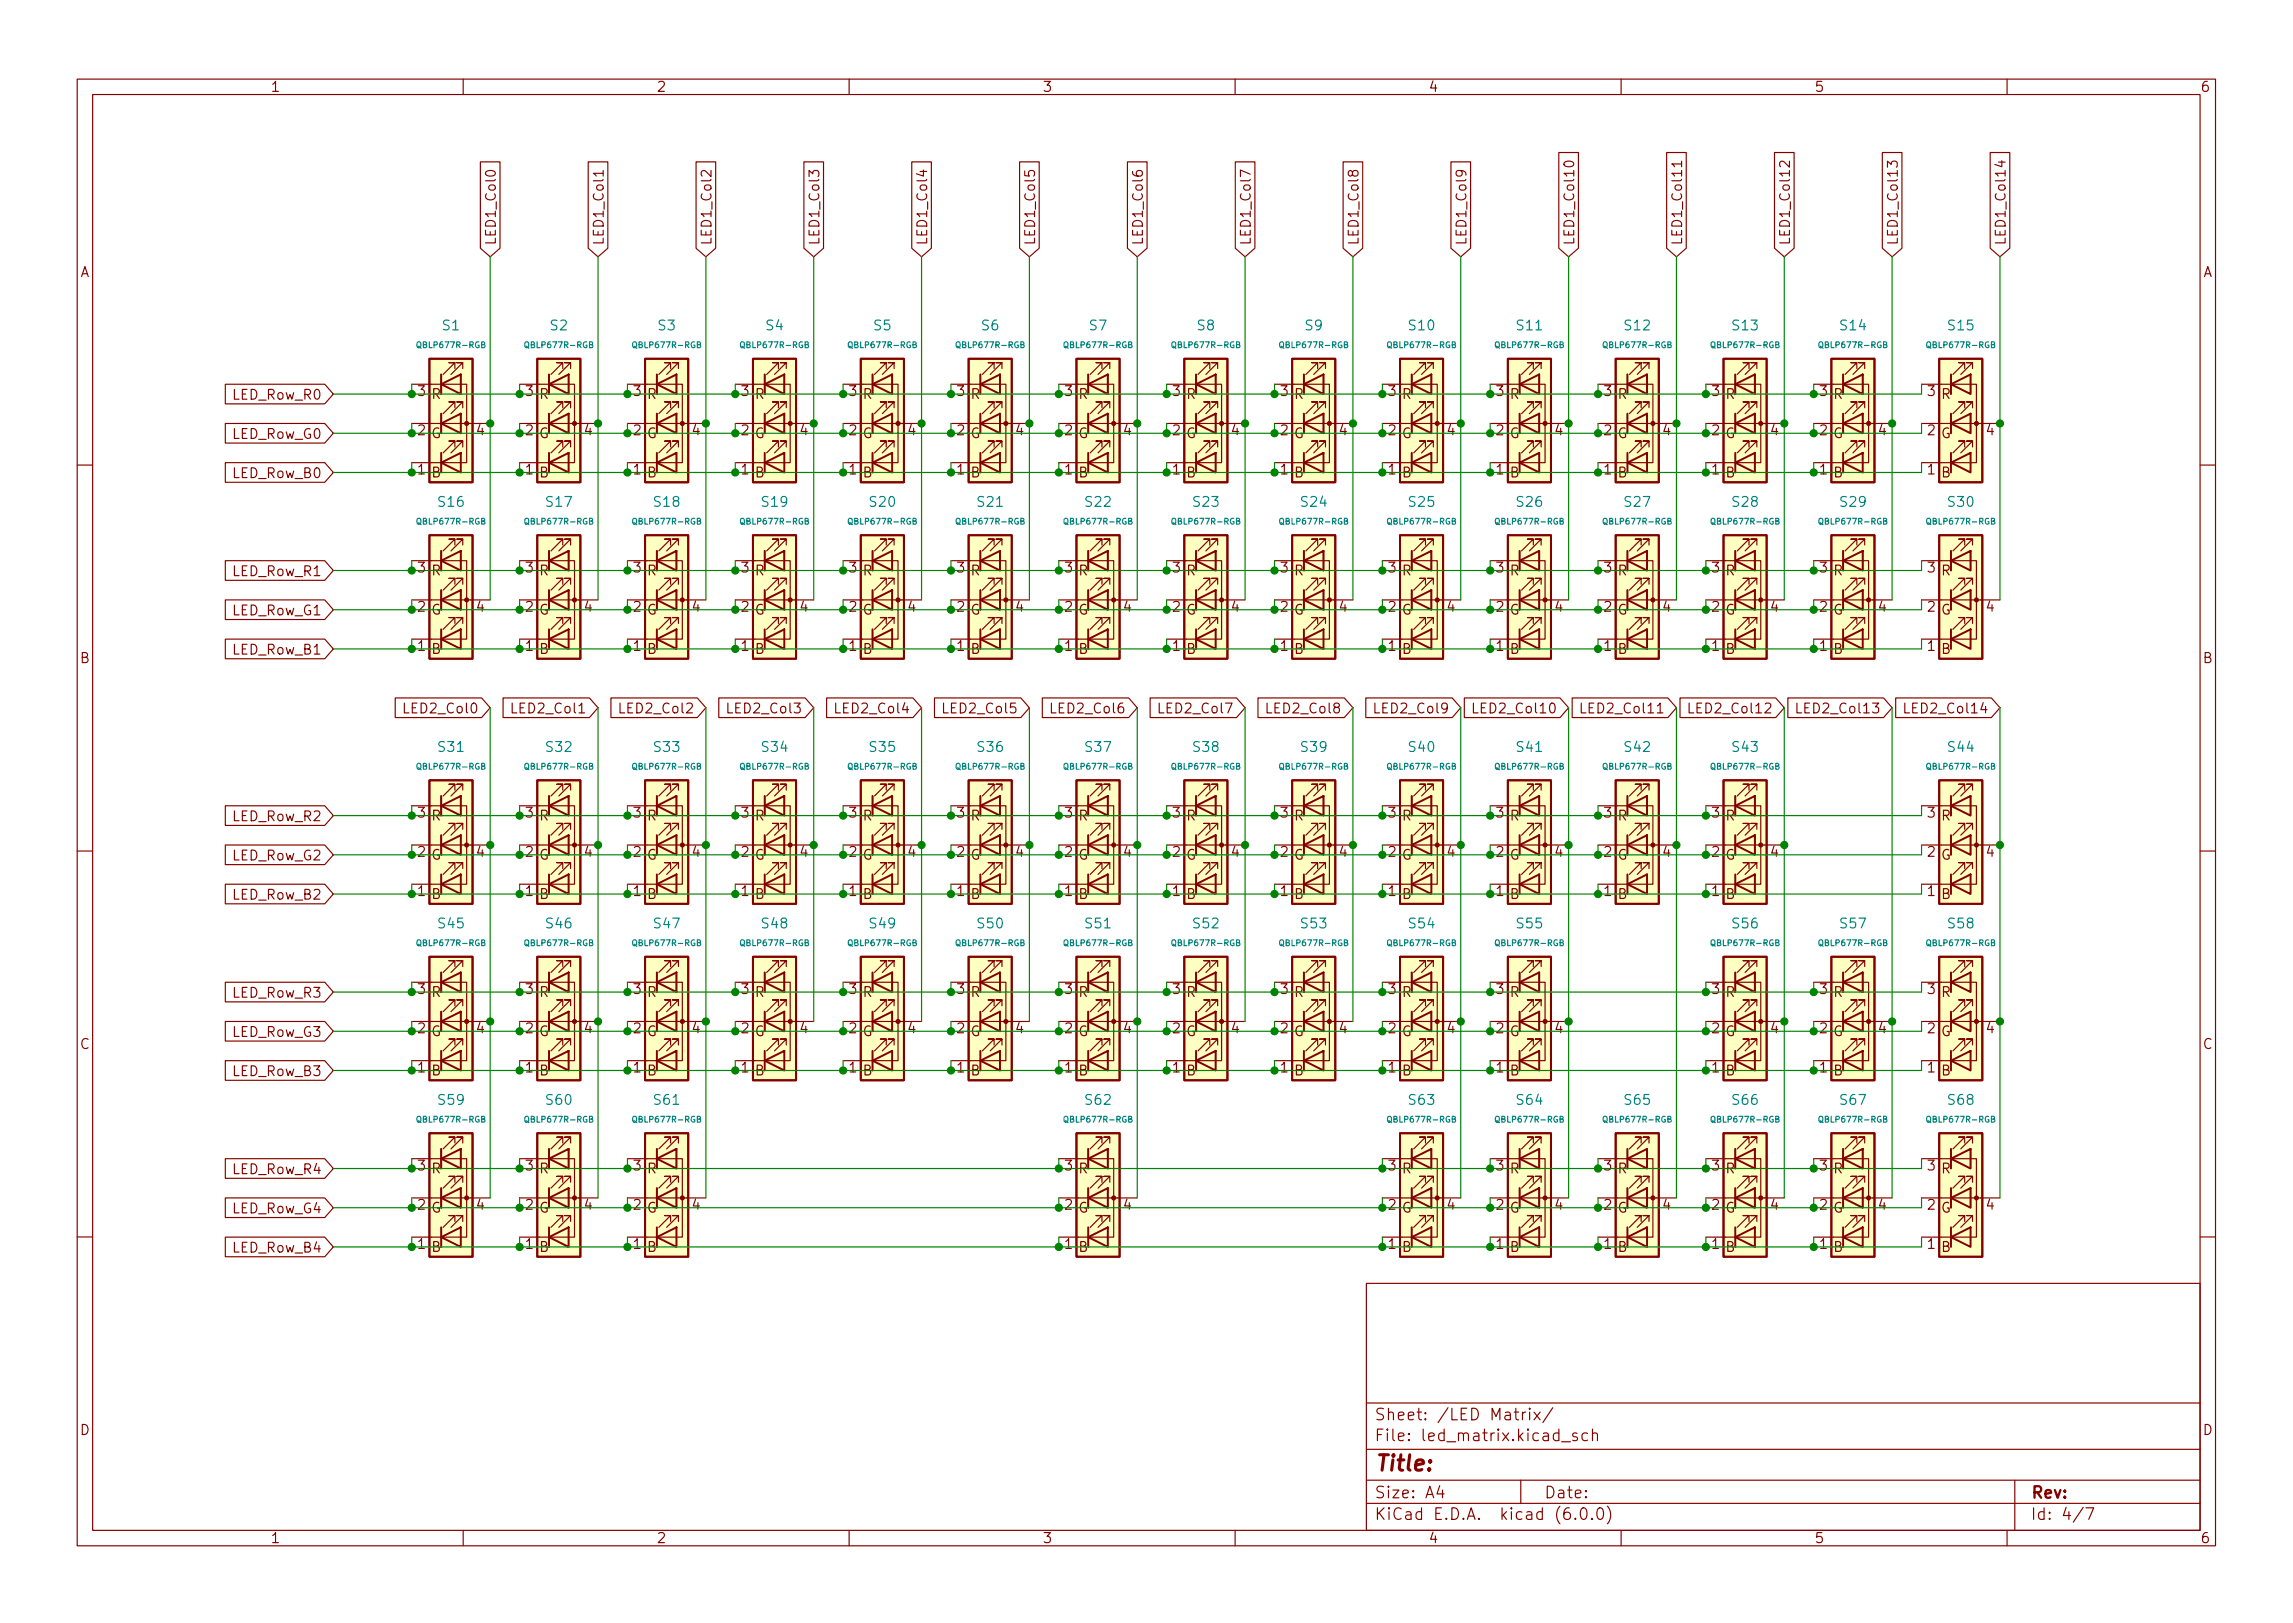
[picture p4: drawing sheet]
<svg xmlns="http://www.w3.org/2000/svg" width="297mm" height="210mm" viewBox="0 0 297 210" stroke-linecap="round" stroke-linejoin="round" font-family="sans-serif">
<defs><g id="words">
<text font-size="2.8" fill="#840000" x="178" y="190.6">Title:</text>
<g font-size="2.1" fill="#840000">
<text x="178" y="184">Sheet: /LED Matrix/</text>
<text x="178" y="186.7">File: led_matrix.kicad_sch</text>
<text x="178" y="196.9">KiCad E.D.A. kicad (6.0.0)</text>
<text x="178" y="194.1">Size: A4</text>
<text x="200" y="194.1">Date:</text>
<text x="263" y="194.1">Rev:</text>
<text x="263" y="196.9">Id: 4/7</text>
</g>
<g font-size="1.8" fill="#840000">
<text x="35" y="11.9">1</text>
<text x="85" y="11.9">2</text>
<text x="135" y="11.9">3</text>
<text x="185" y="11.9">4</text>
<text x="235" y="11.9">5</text>
<text x="285" y="11.9">6</text>
<text x="10.3" y="35.9">A</text>
<text x="64.2" y="31.8" transform="rotate(-90 64.2 31.8)">LED1_Col0</text>
<text x="78.2" y="31.8" transform="rotate(-90 78.2 31.8)">LED1_Col1</text>
<text x="92.2" y="31.8" transform="rotate(-90 92.2 31.8)">LED1_Col2</text>
<text x="106.1" y="31.8" transform="rotate(-90 106.1 31.8)">LED1_Col3</text>
<text x="120.1" y="31.8" transform="rotate(-90 120.1 31.8)">LED1_Col4</text>
<text x="134.1" y="31.8" transform="rotate(-90 134.1 31.8)">LED1_Col5</text>
<text x="148" y="31.8" transform="rotate(-90 148 31.8)">LED1_Col6</text>
<text x="162" y="31.8" transform="rotate(-90 162 31.8)">LED1_Col7</text>
<text x="176" y="31.8" transform="rotate(-90 176 31.8)">LED1_Col8</text>
<text x="190" y="31.8" transform="rotate(-90 190 31.8)">LED1_Col9</text>
<text x="203.9" y="31.8" transform="rotate(-90 203.9 31.8)">LED1_Col10</text>
<text x="217.9" y="31.8" transform="rotate(-90 217.9 31.8)">LED1_Col11</text>
<text x="231.9" y="31.8" transform="rotate(-90 231.9 31.8)">LED1_Col12</text>
<text x="245.8" y="31.8" transform="rotate(-90 245.8 31.8)">LED1_Col13</text>
<text x="259.8" y="31.8" transform="rotate(-90 259.8 31.8)">LED1_Col14</text>
<text x="285.3" y="35.9">A</text>
<text x="30.3" y="51.8">LED_Row_R0</text>
<text x="54.1" y="51.3">3</text>
<text x="55.9" y="51.7">R</text>
<text x="68.1" y="51.3">3</text>
<text x="69.8" y="51.7">R</text>
<text x="82.1" y="51.3">3</text>
<text x="83.8" y="51.7">R</text>
<text x="96" y="51.3">3</text>
<text x="97.8" y="51.7">R</text>
<text x="110" y="51.3">3</text>
<text x="111.8" y="51.7">R</text>
<text x="124" y="51.3">3</text>
<text x="125.7" y="51.7">R</text>
<text x="137.9" y="51.3">3</text>
<text x="139.7" y="51.7">R</text>
<text x="151.9" y="51.3">3</text>
<text x="153.7" y="51.7">R</text>
<text x="165.9" y="51.3">3</text>
<text x="167.6" y="51.7">R</text>
<text x="179.8" y="51.3">3</text>
<text x="181.6" y="51.7">R</text>
<text x="193.8" y="51.3">3</text>
<text x="195.6" y="51.7">R</text>
<text x="207.8" y="51.3">3</text>
<text x="209.5" y="51.7">R</text>
<text x="221.8" y="51.3">3</text>
<text x="223.5" y="51.7">R</text>
<text x="235.7" y="51.3">3</text>
<text x="237.5" y="51.7">R</text>
<text x="249.7" y="51.3">3</text>
<text x="251.5" y="51.7">R</text>
<text x="30.2" y="56.9">LED_Row_G0</text>
<text x="54.1" y="56.4">2</text>
<text x="55.8" y="56.8">G</text>
<text x="61.7" y="56.4">4</text>
<text x="68.1" y="56.4">2</text>
<text x="69.8" y="56.8">G</text>
<text x="75.7" y="56.4">4</text>
<text x="82.1" y="56.4">2</text>
<text x="83.8" y="56.8">G</text>
<text x="89.7" y="56.4">4</text>
<text x="96" y="56.4">2</text>
<text x="97.7" y="56.8">G</text>
<text x="103.6" y="56.4">4</text>
<text x="110" y="56.4">2</text>
<text x="111.7" y="56.8">G</text>
<text x="117.6" y="56.4">4</text>
<text x="124" y="56.4">2</text>
<text x="125.7" y="56.8">G</text>
<text x="131.6" y="56.4">4</text>
<text x="137.9" y="56.4">2</text>
<text x="139.6" y="56.8">G</text>
<text x="145.6" y="56.4">4</text>
<text x="151.9" y="56.4">2</text>
<text x="153.6" y="56.8">G</text>
<text x="159.5" y="56.4">4</text>
<text x="165.9" y="56.4">2</text>
<text x="167.6" y="56.8">G</text>
<text x="173.5" y="56.4">4</text>
<text x="179.8" y="56.4">2</text>
<text x="181.6" y="56.8">G</text>
<text x="187.5" y="56.4">4</text>
<text x="193.8" y="56.4">2</text>
<text x="195.5" y="56.8">G</text>
<text x="201.4" y="56.4">4</text>
<text x="207.8" y="56.4">2</text>
<text x="209.5" y="56.8">G</text>
<text x="215.4" y="56.4">4</text>
<text x="221.8" y="56.4">2</text>
<text x="223.5" y="56.8">G</text>
<text x="229.4" y="56.4">4</text>
<text x="235.7" y="56.4">2</text>
<text x="237.4" y="56.8">G</text>
<text x="243.3" y="56.4">4</text>
<text x="249.7" y="56.4">2</text>
<text x="251.4" y="56.8">G</text>
<text x="257.3" y="56.4">4</text>
<text x="30.3" y="61.9">LED_Row_B0</text>
<text x="54.1" y="61.5">1</text>
<text x="55.9" y="61.8">B</text>
<text x="68.1" y="61.5">1</text>
<text x="69.8" y="61.8">B</text>
<text x="82.1" y="61.5">1</text>
<text x="83.8" y="61.8">B</text>
<text x="96" y="61.5">1</text>
<text x="97.8" y="61.8">B</text>
<text x="110" y="61.5">1</text>
<text x="111.8" y="61.8">B</text>
<text x="124" y="61.5">1</text>
<text x="125.7" y="61.8">B</text>
<text x="137.9" y="61.5">1</text>
<text x="139.7" y="61.8">B</text>
<text x="151.9" y="61.5">1</text>
<text x="153.7" y="61.8">B</text>
<text x="165.9" y="61.5">1</text>
<text x="167.6" y="61.8">B</text>
<text x="179.8" y="61.5">1</text>
<text x="181.6" y="61.8">B</text>
<text x="193.8" y="61.5">1</text>
<text x="195.6" y="61.8">B</text>
<text x="207.8" y="61.5">1</text>
<text x="209.5" y="61.8">B</text>
<text x="221.8" y="61.5">1</text>
<text x="223.5" y="61.8">B</text>
<text x="235.7" y="61.5">1</text>
<text x="237.5" y="61.8">B</text>
<text x="249.7" y="61.5">1</text>
<text x="251.5" y="61.8">B</text>
<text x="30.3" y="74.6">LED_Row_R1</text>
<text x="54.1" y="74.2">3</text>
<text x="55.9" y="74.5">R</text>
<text x="68.1" y="74.2">3</text>
<text x="69.8" y="74.5">R</text>
<text x="82.1" y="74.2">3</text>
<text x="83.8" y="74.5">R</text>
<text x="96" y="74.2">3</text>
<text x="97.8" y="74.5">R</text>
<text x="110" y="74.2">3</text>
<text x="111.8" y="74.5">R</text>
<text x="124" y="74.2">3</text>
<text x="125.7" y="74.5">R</text>
<text x="137.9" y="74.2">3</text>
<text x="139.7" y="74.5">R</text>
<text x="151.9" y="74.2">3</text>
<text x="153.7" y="74.5">R</text>
<text x="165.9" y="74.2">3</text>
<text x="167.6" y="74.5">R</text>
<text x="179.8" y="74.2">3</text>
<text x="181.6" y="74.5">R</text>
<text x="193.8" y="74.2">3</text>
<text x="195.6" y="74.5">R</text>
<text x="207.8" y="74.2">3</text>
<text x="209.5" y="74.5">R</text>
<text x="221.8" y="74.2">3</text>
<text x="223.5" y="74.5">R</text>
<text x="235.7" y="74.2">3</text>
<text x="237.5" y="74.5">R</text>
<text x="249.7" y="74.2">3</text>
<text x="251.5" y="74.5">R</text>
<text x="30.2" y="79.7">LED_Row_G1</text>
<text x="54.1" y="79.2">2</text>
<text x="55.8" y="79.6">G</text>
<text x="61.7" y="79.2">4</text>
<text x="68.1" y="79.2">2</text>
<text x="69.8" y="79.6">G</text>
<text x="75.7" y="79.2">4</text>
<text x="82.1" y="79.2">2</text>
<text x="83.8" y="79.6">G</text>
<text x="89.7" y="79.2">4</text>
<text x="96" y="79.2">2</text>
<text x="97.7" y="79.6">G</text>
<text x="103.6" y="79.2">4</text>
<text x="110" y="79.2">2</text>
<text x="111.7" y="79.6">G</text>
<text x="117.6" y="79.2">4</text>
<text x="124" y="79.2">2</text>
<text x="125.7" y="79.6">G</text>
<text x="131.6" y="79.2">4</text>
<text x="137.9" y="79.2">2</text>
<text x="139.6" y="79.6">G</text>
<text x="145.6" y="79.2">4</text>
<text x="151.9" y="79.2">2</text>
<text x="153.6" y="79.6">G</text>
<text x="159.5" y="79.2">4</text>
<text x="165.9" y="79.2">2</text>
<text x="167.6" y="79.6">G</text>
<text x="173.5" y="79.2">4</text>
<text x="179.8" y="79.2">2</text>
<text x="181.6" y="79.6">G</text>
<text x="187.5" y="79.2">4</text>
<text x="193.8" y="79.2">2</text>
<text x="195.5" y="79.6">G</text>
<text x="201.4" y="79.2">4</text>
<text x="207.8" y="79.2">2</text>
<text x="209.5" y="79.6">G</text>
<text x="215.4" y="79.2">4</text>
<text x="221.8" y="79.2">2</text>
<text x="223.5" y="79.6">G</text>
<text x="229.4" y="79.2">4</text>
<text x="235.7" y="79.2">2</text>
<text x="237.4" y="79.6">G</text>
<text x="243.3" y="79.2">4</text>
<text x="249.7" y="79.2">2</text>
<text x="251.4" y="79.6">G</text>
<text x="257.3" y="79.2">4</text>
<text x="10.3" y="85.9">B</text>
<text x="30.3" y="84.8">LED_Row_B1</text>
<text x="54.1" y="84.3">1</text>
<text x="55.9" y="84.7">B</text>
<text x="68.1" y="84.3">1</text>
<text x="69.8" y="84.7">B</text>
<text x="82.1" y="84.3">1</text>
<text x="83.8" y="84.7">B</text>
<text x="96" y="84.3">1</text>
<text x="97.8" y="84.7">B</text>
<text x="110" y="84.3">1</text>
<text x="111.8" y="84.7">B</text>
<text x="124" y="84.3">1</text>
<text x="125.7" y="84.7">B</text>
<text x="137.9" y="84.3">1</text>
<text x="139.7" y="84.7">B</text>
<text x="151.9" y="84.3">1</text>
<text x="153.7" y="84.7">B</text>
<text x="165.9" y="84.3">1</text>
<text x="167.6" y="84.7">B</text>
<text x="179.8" y="84.3">1</text>
<text x="181.6" y="84.7">B</text>
<text x="193.8" y="84.3">1</text>
<text x="195.6" y="84.7">B</text>
<text x="207.8" y="84.3">1</text>
<text x="209.5" y="84.7">B</text>
<text x="221.8" y="84.3">1</text>
<text x="223.5" y="84.7">B</text>
<text x="235.7" y="84.3">1</text>
<text x="237.5" y="84.7">B</text>
<text x="249.7" y="84.3">1</text>
<text x="251.5" y="84.7">B</text>
<text x="285.3" y="85.9">B</text>
<text x="52.7" y="92.4">LED2_Col0</text>
<text x="66.7" y="92.4">LED2_Col1</text>
<text x="80.7" y="92.4">LED2_Col2</text>
<text x="94.6" y="92.4">LED2_Col3</text>
<text x="108.6" y="92.4">LED2_Col4</text>
<text x="122.6" y="92.4">LED2_Col5</text>
<text x="136.6" y="92.4">LED2_Col6</text>
<text x="150.5" y="92.4">LED2_Col7</text>
<text x="164.5" y="92.4">LED2_Col8</text>
<text x="178.5" y="92.4">LED2_Col9</text>
<text x="191.5" y="92.4">LED2_Col10</text>
<text x="205.4" y="92.4">LED2_Col11</text>
<text x="219.4" y="92.4">LED2_Col12</text>
<text x="233.4" y="92.4">LED2_Col13</text>
<text x="247.3" y="92.4">LED2_Col14</text>
<text x="30.3" y="106.4">LED_Row_R2</text>
<text x="54.1" y="105.9">3</text>
<text x="55.9" y="106.3">R</text>
<text x="68.1" y="105.9">3</text>
<text x="69.8" y="106.3">R</text>
<text x="82.1" y="105.9">3</text>
<text x="83.8" y="106.3">R</text>
<text x="96" y="105.9">3</text>
<text x="97.8" y="106.3">R</text>
<text x="110" y="105.9">3</text>
<text x="111.8" y="106.3">R</text>
<text x="124" y="105.9">3</text>
<text x="125.7" y="106.3">R</text>
<text x="137.9" y="105.9">3</text>
<text x="139.7" y="106.3">R</text>
<text x="151.9" y="105.9">3</text>
<text x="153.7" y="106.3">R</text>
<text x="165.9" y="105.9">3</text>
<text x="167.6" y="106.3">R</text>
<text x="179.8" y="105.9">3</text>
<text x="181.6" y="106.3">R</text>
<text x="193.8" y="105.9">3</text>
<text x="195.6" y="106.3">R</text>
<text x="207.8" y="105.9">3</text>
<text x="209.5" y="106.3">R</text>
<text x="221.8" y="105.9">3</text>
<text x="223.5" y="106.3">R</text>
<text x="249.7" y="105.9">3</text>
<text x="251.5" y="106.3">R</text>
<text x="30.2" y="111.5">LED_Row_G2</text>
<text x="54.1" y="111">2</text>
<text x="55.8" y="111.4">G</text>
<text x="61.7" y="111">4</text>
<text x="68.1" y="111">2</text>
<text x="69.8" y="111.4">G</text>
<text x="75.7" y="111">4</text>
<text x="82.1" y="111">2</text>
<text x="83.8" y="111.4">G</text>
<text x="89.7" y="111">4</text>
<text x="96" y="111">2</text>
<text x="97.7" y="111.4">G</text>
<text x="103.6" y="111">4</text>
<text x="110" y="111">2</text>
<text x="111.7" y="111.4">G</text>
<text x="117.6" y="111">4</text>
<text x="124" y="111">2</text>
<text x="125.7" y="111.4">G</text>
<text x="131.6" y="111">4</text>
<text x="137.9" y="111">2</text>
<text x="139.6" y="111.4">G</text>
<text x="145.6" y="111">4</text>
<text x="151.9" y="111">2</text>
<text x="153.6" y="111.4">G</text>
<text x="159.5" y="111">4</text>
<text x="165.9" y="111">2</text>
<text x="167.6" y="111.4">G</text>
<text x="173.5" y="111">4</text>
<text x="179.8" y="111">2</text>
<text x="181.6" y="111.4">G</text>
<text x="187.5" y="111">4</text>
<text x="193.8" y="111">2</text>
<text x="195.5" y="111.4">G</text>
<text x="201.4" y="111">4</text>
<text x="207.8" y="111">2</text>
<text x="209.5" y="111.4">G</text>
<text x="215.4" y="111">4</text>
<text x="221.8" y="111">2</text>
<text x="223.5" y="111.4">G</text>
<text x="229.4" y="111">4</text>
<text x="249.7" y="111">2</text>
<text x="251.4" y="111.4">G</text>
<text x="257.3" y="111">4</text>
<text x="30.3" y="116.5">LED_Row_B2</text>
<text x="54.1" y="116.1">1</text>
<text x="55.9" y="116.5">B</text>
<text x="68.1" y="116.1">1</text>
<text x="69.8" y="116.5">B</text>
<text x="82.1" y="116.1">1</text>
<text x="83.8" y="116.5">B</text>
<text x="96" y="116.1">1</text>
<text x="97.8" y="116.5">B</text>
<text x="110" y="116.1">1</text>
<text x="111.8" y="116.5">B</text>
<text x="124" y="116.1">1</text>
<text x="125.7" y="116.5">B</text>
<text x="137.9" y="116.1">1</text>
<text x="139.7" y="116.5">B</text>
<text x="151.9" y="116.1">1</text>
<text x="153.7" y="116.5">B</text>
<text x="165.9" y="116.1">1</text>
<text x="167.6" y="116.5">B</text>
<text x="179.8" y="116.1">1</text>
<text x="181.6" y="116.5">B</text>
<text x="193.8" y="116.1">1</text>
<text x="195.6" y="116.5">B</text>
<text x="207.8" y="116.1">1</text>
<text x="209.5" y="116.5">B</text>
<text x="221.8" y="116.1">1</text>
<text x="223.5" y="116.5">B</text>
<text x="249.7" y="116.1">1</text>
<text x="251.5" y="116.5">B</text>
<text x="30.3" y="129.2">LED_Row_R3</text>
<text x="54.1" y="128.8">3</text>
<text x="55.9" y="129.2">R</text>
<text x="68.1" y="128.8">3</text>
<text x="69.8" y="129.2">R</text>
<text x="82.1" y="128.8">3</text>
<text x="83.8" y="129.2">R</text>
<text x="96" y="128.8">3</text>
<text x="97.8" y="129.2">R</text>
<text x="110" y="128.8">3</text>
<text x="111.8" y="129.2">R</text>
<text x="124" y="128.8">3</text>
<text x="125.7" y="129.2">R</text>
<text x="137.9" y="128.8">3</text>
<text x="139.7" y="129.2">R</text>
<text x="151.9" y="128.8">3</text>
<text x="153.7" y="129.2">R</text>
<text x="165.9" y="128.8">3</text>
<text x="167.6" y="129.2">R</text>
<text x="179.8" y="128.8">3</text>
<text x="181.6" y="129.2">R</text>
<text x="193.8" y="128.8">3</text>
<text x="195.6" y="129.2">R</text>
<text x="221.8" y="128.8">3</text>
<text x="223.5" y="129.2">R</text>
<text x="235.7" y="128.8">3</text>
<text x="237.5" y="129.2">R</text>
<text x="249.7" y="128.8">3</text>
<text x="251.5" y="129.2">R</text>
<text x="10.3" y="135.9">C</text>
<text x="30.2" y="134.3">LED_Row_G3</text>
<text x="54.1" y="133.9">2</text>
<text x="55.8" y="134.2">G</text>
<text x="61.7" y="133.9">4</text>
<text x="68.1" y="133.9">2</text>
<text x="69.8" y="134.2">G</text>
<text x="75.7" y="133.9">4</text>
<text x="82.1" y="133.9">2</text>
<text x="83.8" y="134.2">G</text>
<text x="89.7" y="133.9">4</text>
<text x="96" y="133.9">2</text>
<text x="97.7" y="134.2">G</text>
<text x="103.6" y="133.9">4</text>
<text x="110" y="133.9">2</text>
<text x="111.7" y="134.2">G</text>
<text x="117.6" y="133.9">4</text>
<text x="124" y="133.9">2</text>
<text x="125.7" y="134.2">G</text>
<text x="131.6" y="133.9">4</text>
<text x="137.9" y="133.9">2</text>
<text x="139.6" y="134.2">G</text>
<text x="145.6" y="133.9">4</text>
<text x="151.9" y="133.9">2</text>
<text x="153.6" y="134.2">G</text>
<text x="159.5" y="133.9">4</text>
<text x="165.9" y="133.9">2</text>
<text x="167.6" y="134.2">G</text>
<text x="173.5" y="133.9">4</text>
<text x="179.8" y="133.9">2</text>
<text x="181.6" y="134.2">G</text>
<text x="187.5" y="133.9">4</text>
<text x="193.8" y="133.9">2</text>
<text x="195.5" y="134.2">G</text>
<text x="201.4" y="133.9">4</text>
<text x="221.8" y="133.9">2</text>
<text x="223.5" y="134.2">G</text>
<text x="229.4" y="133.9">4</text>
<text x="235.7" y="133.9">2</text>
<text x="237.4" y="134.2">G</text>
<text x="243.3" y="133.9">4</text>
<text x="249.7" y="133.9">2</text>
<text x="251.4" y="134.2">G</text>
<text x="257.3" y="133.9">4</text>
<text x="285.3" y="135.9">C</text>
<text x="30.3" y="139.4">LED_Row_B3</text>
<text x="54.1" y="138.9">1</text>
<text x="55.9" y="139.3">B</text>
<text x="68.1" y="138.9">1</text>
<text x="69.8" y="139.3">B</text>
<text x="82.1" y="138.9">1</text>
<text x="83.8" y="139.3">B</text>
<text x="96" y="138.9">1</text>
<text x="97.8" y="139.3">B</text>
<text x="110" y="138.9">1</text>
<text x="111.8" y="139.3">B</text>
<text x="124" y="138.9">1</text>
<text x="125.7" y="139.3">B</text>
<text x="137.9" y="138.9">1</text>
<text x="139.7" y="139.3">B</text>
<text x="151.9" y="138.9">1</text>
<text x="153.7" y="139.3">B</text>
<text x="165.9" y="138.9">1</text>
<text x="167.6" y="139.3">B</text>
<text x="179.8" y="138.9">1</text>
<text x="181.6" y="139.3">B</text>
<text x="193.8" y="138.9">1</text>
<text x="195.6" y="139.3">B</text>
<text x="221.8" y="138.9">1</text>
<text x="223.5" y="139.3">B</text>
<text x="235.7" y="138.9">1</text>
<text x="237.5" y="139.3">B</text>
<text x="249.7" y="138.9">1</text>
<text x="251.5" y="139.3">B</text>
<text x="30.3" y="152.1">LED_Row_R4</text>
<text x="54.1" y="151.6">3</text>
<text x="55.9" y="152">R</text>
<text x="68.1" y="151.6">3</text>
<text x="69.8" y="152">R</text>
<text x="82.1" y="151.6">3</text>
<text x="83.8" y="152">R</text>
<text x="137.9" y="151.6">3</text>
<text x="139.7" y="152">R</text>
<text x="179.8" y="151.6">3</text>
<text x="181.6" y="152">R</text>
<text x="193.8" y="151.6">3</text>
<text x="195.6" y="152">R</text>
<text x="207.8" y="151.6">3</text>
<text x="209.5" y="152">R</text>
<text x="221.8" y="151.6">3</text>
<text x="223.5" y="152">R</text>
<text x="235.7" y="151.6">3</text>
<text x="237.5" y="152">R</text>
<text x="249.7" y="151.6">3</text>
<text x="251.5" y="152">R</text>
<text x="30.2" y="157.2">LED_Row_G4</text>
<text x="54.1" y="161.8">1</text>
<text x="54.1" y="156.7">2</text>
<text x="55.8" y="157.1">G</text>
<text x="61.7" y="156.7">4</text>
<text x="68.1" y="161.8">1</text>
<text x="68.1" y="156.7">2</text>
<text x="69.8" y="157.1">G</text>
<text x="75.7" y="156.7">4</text>
<text x="82.1" y="161.8">1</text>
<text x="82.1" y="156.7">2</text>
<text x="83.8" y="157.1">G</text>
<text x="89.7" y="156.7">4</text>
<text x="137.9" y="161.8">1</text>
<text x="137.9" y="156.7">2</text>
<text x="139.6" y="157.1">G</text>
<text x="145.6" y="156.7">4</text>
<text x="179.8" y="161.8">1</text>
<text x="179.8" y="156.7">2</text>
<text x="181.6" y="157.1">G</text>
<text x="187.5" y="156.7">4</text>
<text x="193.8" y="161.8">1</text>
<text x="193.8" y="156.7">2</text>
<text x="195.5" y="157.1">G</text>
<text x="201.4" y="156.7">4</text>
<text x="207.8" y="161.8">1</text>
<text x="207.8" y="156.7">2</text>
<text x="209.5" y="157.1">G</text>
<text x="215.4" y="156.7">4</text>
<text x="221.8" y="161.8">1</text>
<text x="221.8" y="156.7">2</text>
<text x="223.5" y="157.1">G</text>
<text x="229.4" y="156.7">4</text>
<text x="235.7" y="161.8">1</text>
<text x="235.7" y="156.7">2</text>
<text x="237.4" y="157.1">G</text>
<text x="243.3" y="156.7">4</text>
<text x="249.7" y="161.8">1</text>
<text x="249.7" y="156.7">2</text>
<text x="251.4" y="157.1">G</text>
<text x="257.3" y="156.7">4</text>
<text x="30.3" y="162.3">LED_Row_B4</text>
<text x="55.9" y="162.2">B</text>
<text x="69.8" y="162.2">B</text>
<text x="83.8" y="162.2">B</text>
<text x="139.7" y="162.2">B</text>
<text x="181.6" y="162.2">B</text>
<text x="195.6" y="162.2">B</text>
<text x="209.5" y="162.2">B</text>
<text x="223.5" y="162.2">B</text>
<text x="237.5" y="162.2">B</text>
<text x="251.5" y="162.2">B</text>
<text x="10.3" y="185.9">D</text>
<text x="285.3" y="185.9">D</text>
<text x="35" y="199.9">1</text>
<text x="85" y="199.9">2</text>
<text x="135" y="199.9">3</text>
<text x="185" y="199.9">4</text>
<text x="235" y="199.9">5</text>
<text x="285" y="199.9">6</text>
</g>
<g font-size="1.8" fill="#008484">
<text x="57.3" y="42.8">S1</text>
<text x="71.3" y="42.8">S2</text>
<text x="85.3" y="42.8">S3</text>
<text x="99.2" y="42.8">S4</text>
<text x="113.2" y="42.8">S5</text>
<text x="127.2" y="42.8">S6</text>
<text x="141.2" y="42.8">S7</text>
<text x="155.1" y="42.8">S8</text>
<text x="169.1" y="42.8">S9</text>
<text x="182.6" y="42.8">S10</text>
<text x="196.5" y="42.8">S11</text>
<text x="210.5" y="42.8">S12</text>
<text x="224.5" y="42.8">S13</text>
<text x="238.5" y="42.8">S14</text>
<text x="252.4" y="42.8">S15</text>
<text x="56.8" y="65.7">S16</text>
<text x="70.8" y="65.7">S17</text>
<text x="84.8" y="65.7">S18</text>
<text x="98.8" y="65.7">S19</text>
<text x="112.7" y="65.7">S20</text>
<text x="126.7" y="65.7">S21</text>
<text x="140.7" y="65.7">S22</text>
<text x="154.6" y="65.7">S23</text>
<text x="168.6" y="65.7">S24</text>
<text x="182.6" y="65.7">S25</text>
<text x="196.5" y="65.7">S26</text>
<text x="210.5" y="65.7">S27</text>
<text x="224.5" y="65.7">S28</text>
<text x="238.5" y="65.7">S29</text>
<text x="252.4" y="65.7">S30</text>
<text x="56.8" y="97.4">S31</text>
<text x="70.8" y="97.4">S32</text>
<text x="84.8" y="97.4">S33</text>
<text x="98.8" y="97.4">S34</text>
<text x="112.7" y="97.4">S35</text>
<text x="126.7" y="97.4">S36</text>
<text x="140.7" y="97.4">S37</text>
<text x="154.6" y="97.4">S38</text>
<text x="168.6" y="97.4">S39</text>
<text x="182.6" y="97.4">S40</text>
<text x="196.5" y="97.4">S41</text>
<text x="210.5" y="97.4">S42</text>
<text x="224.5" y="97.4">S43</text>
<text x="252.4" y="97.4">S44</text>
<text x="56.8" y="120.3">S45</text>
<text x="70.8" y="120.3">S46</text>
<text x="84.8" y="120.3">S47</text>
<text x="98.8" y="120.3">S48</text>
<text x="112.7" y="120.3">S49</text>
<text x="126.7" y="120.3">S50</text>
<text x="140.7" y="120.3">S51</text>
<text x="154.6" y="120.3">S52</text>
<text x="168.6" y="120.3">S53</text>
<text x="182.6" y="120.3">S54</text>
<text x="196.5" y="120.3">S55</text>
<text x="224.5" y="120.3">S56</text>
<text x="238.5" y="120.3">S57</text>
<text x="252.4" y="120.3">S58</text>
<text x="56.8" y="143.1">S59</text>
<text x="70.8" y="143.1">S60</text>
<text x="84.8" y="143.1">S61</text>
<text x="140.7" y="143.1">S62</text>
<text x="182.6" y="143.1">S63</text>
<text x="196.5" y="143.1">S64</text>
<text x="210.5" y="143.1">S65</text>
<text x="224.5" y="143.1">S66</text>
<text x="238.5" y="143.1">S67</text>
<text x="252.4" y="143.1">S68</text>
</g>
<g font-size="1.1" fill="#008484">
<text x="54.3" y="45.1">QBLP677R-RGB</text>
<text x="68.3" y="45.1">QBLP677R-RGB</text>
<text x="82.3" y="45.1">QBLP677R-RGB</text>
<text x="96.2" y="45.1">QBLP677R-RGB</text>
<text x="110.2" y="45.1">QBLP677R-RGB</text>
<text x="124.2" y="45.1">QBLP677R-RGB</text>
<text x="138.1" y="45.1">QBLP677R-RGB</text>
<text x="152.1" y="45.1">QBLP677R-RGB</text>
<text x="166.1" y="45.1">QBLP677R-RGB</text>
<text x="180.1" y="45.1">QBLP677R-RGB</text>
<text x="194" y="45.1">QBLP677R-RGB</text>
<text x="208" y="45.1">QBLP677R-RGB</text>
<text x="222" y="45.1">QBLP677R-RGB</text>
<text x="235.9" y="45.1">QBLP677R-RGB</text>
<text x="249.9" y="45.1">QBLP677R-RGB</text>
<text x="54.3" y="67.9">QBLP677R-RGB</text>
<text x="68.3" y="67.9">QBLP677R-RGB</text>
<text x="82.3" y="67.9">QBLP677R-RGB</text>
<text x="96.2" y="67.9">QBLP677R-RGB</text>
<text x="110.2" y="67.9">QBLP677R-RGB</text>
<text x="124.2" y="67.9">QBLP677R-RGB</text>
<text x="138.1" y="67.9">QBLP677R-RGB</text>
<text x="152.1" y="67.9">QBLP677R-RGB</text>
<text x="166.1" y="67.9">QBLP677R-RGB</text>
<text x="180.1" y="67.9">QBLP677R-RGB</text>
<text x="194" y="67.9">QBLP677R-RGB</text>
<text x="208" y="67.9">QBLP677R-RGB</text>
<text x="222" y="67.9">QBLP677R-RGB</text>
<text x="235.9" y="67.9">QBLP677R-RGB</text>
<text x="249.9" y="67.9">QBLP677R-RGB</text>
<text x="54.3" y="99.7">QBLP677R-RGB</text>
<text x="68.3" y="99.7">QBLP677R-RGB</text>
<text x="82.3" y="99.7">QBLP677R-RGB</text>
<text x="96.2" y="99.7">QBLP677R-RGB</text>
<text x="110.2" y="99.7">QBLP677R-RGB</text>
<text x="124.2" y="99.7">QBLP677R-RGB</text>
<text x="138.1" y="99.7">QBLP677R-RGB</text>
<text x="152.1" y="99.7">QBLP677R-RGB</text>
<text x="166.1" y="99.7">QBLP677R-RGB</text>
<text x="180.1" y="99.7">QBLP677R-RGB</text>
<text x="194" y="99.7">QBLP677R-RGB</text>
<text x="208" y="99.7">QBLP677R-RGB</text>
<text x="222" y="99.7">QBLP677R-RGB</text>
<text x="249.9" y="99.7">QBLP677R-RGB</text>
<text x="54.3" y="122.5">QBLP677R-RGB</text>
<text x="68.3" y="122.5">QBLP677R-RGB</text>
<text x="82.3" y="122.5">QBLP677R-RGB</text>
<text x="96.2" y="122.5">QBLP677R-RGB</text>
<text x="110.2" y="122.5">QBLP677R-RGB</text>
<text x="124.2" y="122.5">QBLP677R-RGB</text>
<text x="138.1" y="122.5">QBLP677R-RGB</text>
<text x="152.1" y="122.5">QBLP677R-RGB</text>
<text x="166.1" y="122.5">QBLP677R-RGB</text>
<text x="180.1" y="122.5">QBLP677R-RGB</text>
<text x="194" y="122.5">QBLP677R-RGB</text>
<text x="222" y="122.5">QBLP677R-RGB</text>
<text x="235.9" y="122.5">QBLP677R-RGB</text>
<text x="249.9" y="122.5">QBLP677R-RGB</text>
<text x="54.3" y="145.4">QBLP677R-RGB</text>
<text x="68.3" y="145.4">QBLP677R-RGB</text>
<text x="82.3" y="145.4">QBLP677R-RGB</text>
<text x="138.1" y="145.4">QBLP677R-RGB</text>
<text x="180.1" y="145.4">QBLP677R-RGB</text>
<text x="194" y="145.4">QBLP677R-RGB</text>
<text x="208" y="145.4">QBLP677R-RGB</text>
<text x="222" y="145.4">QBLP677R-RGB</text>
<text x="235.9" y="145.4">QBLP677R-RGB</text>
<text x="249.9" y="145.4">QBLP677R-RGB</text>
</g>
</g></defs>
<path d="M0 .2h297v210.1h-297z" fill="#fff" stroke="#fff" stroke-width=".13"/>
<g fill="none" stroke="#840000" stroke-width=".15">
<path d="M10 10.2h277v190.1h-277zM12 12.2h273v186.1h-273zM60 10.2v2M110 10.2v2M160 10.2v2M201.9 19.8h2.6v12.4l-1.3 1.1-1.3-1.1zM210 10.2v2M215.9 19.8h2.5v12.4l-1.2 1.1-1.3-1.1zM229.9 19.8h2.5v12.4l-1.3 1.1-1.2-1.1zM243.8 19.8h2.6v12.4l-1.3 1.1-1.3-1.1zM257.8 19.8h2.5v12.4l-1.2 1.1-1.3-1.1zM260 10.2v2"/>
<path d="M62.2 21h2.6v11.2l-1.3 1.1-1.3-1.1zM63 22.3a.84 .84 0 0 1 1.2 .1v.1a.79 .79 0 0 1-1.3 0zM76.2 21h2.5v11.2l-1.2 1.1-1.3-1.1zM78.1 22.4h-1.2l.3 .4M78.1 22.1v.7M90.2 21h2.5v11.2l-1.3 1.1-1.2-1.1zM92.1 22.1v.8l-.7-.8a.35 .35 0 0 0-.6 .2v.3l.2 .2M104.1 21h2.6v11.2l-1.3 1.1-1.3-1.1zM104.8 22.9v-.8l.5 .4a.34 .34 0 0 1 .2-.4h.3l.2 .1 .1 .5-.1 .2M118.1 21h2.6v11.2l-1.3 1.1-1.3-1.1zM119.2 22.2h.8M119.6 22v.8l-.9-.3"/>
<path d="M132.1 21h2.5v11.2l-1.3 1.1-1.2-1.1zM132.7 22.1v.7h.6l-.1-.2 .1-.4 .2-.1h.4l.1 .2v.3l-.1 .2M146 21h2.6v11.2l-1.3 1.1-1.3-1.1zM146.7 22.2a.5 .5 0 0 0 .6 .6h.4l.2-.1 .1-.4-.1-.2h-.5l-.1 .1-.1 .4 .2 .2M160 21h2.6v11.2l-1.3 1.1-1.3-1.1zM162 22.6l-1.3-.6v.9M174 21h2.5v11.2l-1.2 1.1-1.3-1.1zM175.2 22.3l.2-.2h.4l.1 .2v.4l-.2 .1h-.3l-.1-.1-.2-.6h-.2l-.2 .1v.4l.1 .2h.2l.2-.2M188 21h2.5v11.2l-1.3 1.1-1.2-1.1zM189.2 22.1l.2 .2v.3l-.2 .2h-.3l-.2-.1-.1-.4 .1-.2a.84 .84 0 0 1 1.2 .3v.3M202.7 21a.86 .86 0 0 1 1.2 .2v.1a.79 .79 0 0 1-1.3 0zM217.8 21.2h-1.2l.3 .4"/>
<path d="M217.8 20.9v.7M231.8 20.9v.8l-.7-.8a.34 .34 0 0 0-.6 .2v.3l.2 .2M244.5 21.7v-.8l.5 .4a.35 .35 0 0 1 .2-.4h.3l.2 .1 .1 .5-.1 .2M258.9 21h.8M259.3 20.8v.8l-.9-.3M29.2 54.9h12.9l1.1 1.2-1.1 1.3h-12.9zM29.2 49.8h12.9l1.1 1.2-1.1 1.3h-12.9zM29.2 59.9h12.9l1.1 1.3-1.1 1.3h-12.9zM53.3 49.8h7.2v10.1h-7.2M53.3 54.9h2.6M57.1 53.6v2.5M57.1 48.5v2.5"/>
<path d="M57.1 54.9h6.4M58.9 57.9v-.8h-.7h.7l-1.5 1.6M58.9 52.8v-.7h-.7h.7l-1.5 1.5M58.9 47.7v-.7h-.7h.7l-1.5 1.5M59.7 53.6v2.5zM59.7 53.6h.1M59.7 48.5v2.5zM59.7 48.5h.1M59.9 57.9v-.8h-.7h.7l-1.5 1.6M59.9 52.8v-.7h-.7h.7l-1.5 1.5M59.9 47.7v-.7h-.7h.7l-1.5 1.5M67.3 49.8h7.1v10.1h-7.1"/>
<path d="M67.3 54.9h2.5M71.1 53.6v2.5M71.1 48.5v2.5M71.1 54.9h6.4M72.9 57.9v-.8h-.8h.8l-1.5 1.6M72.9 52.8v-.7h-.8h.8l-1.5 1.5M72.9 47.7v-.7h-.8h.8l-1.5 1.5M73.7 53.6v2.5zM73.7 53.6h.1M73.7 48.5v2.5zM73.7 48.5h.1M73.9 57.9v-.8h-.7h.7l-1.5 1.6"/>
<path d="M73.9 52.8v-.7h-.7h.7l-1.5 1.5M73.9 47.7v-.7h-.7h.7l-1.5 1.5M81.3 49.8h7.1v10.1h-7.1M81.3 54.9h2.5M85.1 53.6v2.5M85.1 48.5v2.5M85.1 54.9h6.3M86.9 57.9v-.8h-.8h.8l-1.6 1.6M86.9 52.8v-.7h-.8h.8l-1.6 1.5M86.9 47.7v-.7h-.8h.8l-1.6 1.5M87.6 53.6v2.5zM87.6 53.6h.1"/>
<path d="M87.6 48.5v2.5zM87.6 48.5h.1M87.9 57.9v-.8h-.8h.8l-1.5 1.6M87.9 52.8v-.7h-.8h.8l-1.5 1.5M87.9 47.7v-.7h-.8h.8l-1.5 1.5M95.2 49.8h7.2v10.1h-7.2M95.2 54.9h2.6M99.1 53.6v2.5M99.1 48.5v2.5M99.1 54.9h6.3M100.8 57.9v-.8h-.7h.7l-1.5 1.6M100.8 52.8v-.7h-.7h.7l-1.5 1.5"/>
<path d="M100.8 47.7v-.7h-.7h.7l-1.5 1.5M101.6 53.6v2.5zM101.6 53.6h.1M101.6 48.5v2.5zM101.6 48.5h.1M101.9 57.9v-.8h-.8h.8l-1.6 1.6M101.9 52.8v-.7h-.8h.8l-1.6 1.5M101.9 47.7v-.7h-.8h.8l-1.6 1.5M109.2 49.8h7.1v10.1h-7.1M109.2 54.9h2.6M113 53.6v2.5M113 48.5v2.5"/>
<path d="M113 54.9h6.4M114.8 57.9v-.8h-.8h.8l-1.5 1.6M114.8 52.8v-.7h-.8h.8l-1.5 1.5M114.8 47.7v-.7h-.8h.8l-1.5 1.5M115.6 53.6v2.5zM115.6 53.6h.1M115.6 48.5v2.5zM115.6 48.5h.1M115.8 57.9v-.8h-.7h.7l-1.5 1.6M115.8 52.8v-.7h-.7h.7l-1.5 1.5M115.8 47.7v-.7h-.7h.7l-1.5 1.5M123.2 49.8h7.1v10.1h-7.1"/>
<path d="M123.2 54.9h2.5M127 53.6v2.5M127 48.5v2.5M127 54.9h6.3M128.8 57.9v-.8h-.8h.8l-1.5 1.6M128.8 52.8v-.7h-.8h.8l-1.5 1.5M128.8 47.7v-.7h-.8h.8l-1.5 1.5M129.5 53.6v2.5zM129.5 53.6h.1M129.5 48.5v2.5zM129.5 48.5h.1M129.8 57.9v-.8h-.8h.8l-1.5 1.6"/>
<path d="M129.8 52.8v-.7h-.8h.8l-1.5 1.5M129.8 47.7v-.7h-.8h.8l-1.5 1.5M137.2 49.8h7.1v10.1h-7.1M137.2 54.9h2.5M141 53.6v2.5M141 48.5v2.5M141 54.9h6.3M142.7 57.9v-.8h-.7h.7l-1.5 1.6M142.7 52.8v-.7h-.7h.7l-1.5 1.5M142.7 47.7v-.7h-.7h.7l-1.5 1.5M143.5 53.6v2.5zM143.5 53.6h.1"/>
<path d="M143.5 48.5v2.5zM143.5 48.5h.1M143.8 57.9v-.8h-.8h.8l-1.6 1.6M143.8 52.8v-.7h-.8h.8l-1.6 1.5M143.8 47.7v-.7h-.8h.8l-1.6 1.5M151.1 49.8h7.1v10.1h-7.1M151.1 54.9h2.6M154.9 53.6v2.5M154.9 48.5v2.5M154.9 54.9h6.4M156.7 57.9v-.8h-.7h.7l-1.5 1.6M156.7 52.8v-.7h-.7h.7l-1.5 1.5"/>
<path d="M156.7 47.7v-.7h-.7h.7l-1.5 1.5M157.5 53.6v2.5zM157.5 53.6h.1M157.5 48.5v2.5zM157.5 48.5h.1M157.7 57.9v-.8h-.7h.7l-1.5 1.6M157.7 52.8v-.7h-.7h.7l-1.5 1.5M157.7 47.7v-.7h-.7h.7l-1.5 1.5M165.1 49.8h7.1v10.1h-7.1M165.1 54.9h2.5M168.9 53.6v2.5M168.9 48.5v2.5"/>
<path d="M168.9 54.9h6.4M170.7 57.9v-.8h-.8h.8l-1.5 1.6M170.7 52.8v-.7h-.8h.8l-1.5 1.5M170.7 47.7v-.7h-.8h.8l-1.5 1.5M171.4 53.6v2.5zM171.4 53.6h.1M171.4 48.5v2.5zM171.4 48.5h.1M171.7 57.9v-.8h-.8h.8l-1.5 1.6M171.7 52.8v-.7h-.8h.8l-1.5 1.5M171.7 47.7v-.7h-.8h.8l-1.5 1.5M179.1 49.8h7.1v10.1h-7.1"/>
<path d="M179.1 54.9h2.5M182.9 53.6v2.5M182.9 48.5v2.5M182.9 54.9h6.3M184.7 57.9v-.8h-.8h.8l-1.6 1.6M184.7 52.8v-.7h-.8h.8l-1.6 1.5M184.7 47.7v-.7h-.8h.8l-1.6 1.5M185.4 53.6v2.5zM185.4 53.6h.1M185.4 48.5v2.5zM185.4 48.5h.1M185.7 57.9v-.8h-.8h.8l-1.6 1.6"/>
<path d="M185.7 52.8v-.7h-.8h.8l-1.6 1.5M185.7 47.7v-.7h-.8h.8l-1.6 1.5M193 49.8h7.2v10.1h-7.2M193 54.9h2.6M196.8 53.6v2.5M196.8 48.5v2.5M196.8 54.9h6.4M198.6 57.9v-.8h-.7h.7l-1.5 1.6M198.6 52.8v-.7h-.7h.7l-1.5 1.5M198.6 47.7v-.7h-.7h.7l-1.5 1.5M199.4 53.6v2.5zM199.4 53.6h.1"/>
<path d="M199.4 48.5v2.5zM199.4 48.5h.1M199.6 57.9v-.8h-.7h.7l-1.5 1.6M199.6 52.8v-.7h-.7h.7l-1.5 1.5M199.6 47.7v-.7h-.7h.7l-1.5 1.5M207 49.8h7.1v10.1h-7.1M207 54.9h2.5M210.8 53.6v2.5M210.8 48.5v2.5M210.8 54.9h6.4M212.6 57.9v-.8h-.8h.8l-1.5 1.6M212.6 52.8v-.7h-.8h.8l-1.5 1.5"/>
<path d="M212.6 47.7v-.7h-.8h.8l-1.5 1.5M213.4 53.6v2.5zM213.4 53.6h.1M213.4 48.5v2.5zM213.4 48.5h.1M213.6 57.9v-.8h-.7h.7l-1.5 1.6M213.6 52.8v-.7h-.7h.7l-1.5 1.5M213.6 47.7v-.7h-.7h.7l-1.5 1.5M221 49.8h7.1v10.1h-7.1M221 54.9h2.5M224.8 53.6v2.5M224.8 48.5v2.5"/>
<path d="M224.8 54.9h6.3M226.6 57.9v-.8h-.8h.8l-1.6 1.6M226.6 52.8v-.7h-.8h.8l-1.6 1.5M226.6 47.7v-.7h-.8h.8l-1.6 1.5M227.3 53.6v2.5zM227.3 53.6h.1M227.3 48.5v2.5zM227.3 48.5h.1M227.6 57.9v-.8h-.8h.8l-1.5 1.6M227.6 52.8v-.7h-.8h.8l-1.5 1.5M227.6 47.7v-.7h-.8h.8l-1.5 1.5M234.9 49.8h7.2v10.1h-7.2"/>
<path d="M234.9 54.9h2.6M238.8 53.6v2.5M238.8 48.5v2.5M238.8 54.9h6.3M240.5 57.9v-.8h-.7h.7l-1.5 1.6M240.5 52.8v-.7h-.7h.7l-1.5 1.5M240.5 47.7v-.7h-.7h.7l-1.5 1.5M241.3 53.6v2.5zM241.3 53.6h.1M241.3 48.5v2.5zM241.3 48.5h.1M241.6 57.9v-.8h-.8h.8l-1.6 1.6"/>
<path d="M241.6 52.8v-.7h-.8h.8l-1.6 1.5M241.6 47.7v-.7h-.8h.8l-1.6 1.5M248.9 49.8h7.1v10.1h-7.1M248.9 54.9h2.6M252.7 53.6v2.5M252.7 48.5v2.5M252.7 54.9h6.4M254.5 57.9v-.8h-.8h.8l-1.5 1.6M254.5 52.8v-.7h-.8h.8l-1.5 1.5M254.5 47.7v-.7h-.8h.8l-1.5 1.5M255.3 53.6v2.5zM255.3 53.6h.1"/>
<path d="M255.3 48.5v2.5zM255.3 48.5h.1M255.5 57.9v-.8h-.7h.7l-1.5 1.6M255.5 52.8v-.7h-.7h.7l-1.5 1.5M255.5 47.7v-.7h-.7h.7l-1.5 1.5M10 60.2h2M29.2 77.7h12.9l1.1 1.3-1.1 1.3h-12.9zM29.2 72.6h12.9l1.1 1.3-1.1 1.3h-12.9zM53.3 72.6h7.2v10.2h-7.2M53.3 77.7h2.6M57.1 76.4v2.6M57.1 71.4v2.5"/>
<path d="M57.1 77.7h6.4M58.9 75.7v-.8h-.7h.7l-1.5 1.5M58.9 70.6v-.8h-.7h.7l-1.5 1.6M59.7 76.4v2.6zM59.7 76.4h.1M59.7 71.4v2.5zM59.7 71.4h.1M59.9 75.7v-.8h-.7h.7l-1.5 1.5M59.9 70.6v-.8h-.7h.7l-1.5 1.6M67.3 72.6h7.1v10.2h-7.1M67.3 77.7h2.5M71.1 76.4v2.6"/>
<path d="M71.1 71.4v2.5M71.1 77.7h6.4M72.9 75.7v-.8h-.8h.8l-1.5 1.5M72.9 70.6v-.8h-.8h.8l-1.5 1.6M73.7 76.4v2.6zM73.7 76.4h.1M73.7 71.4v2.5zM73.7 71.4h.1M73.9 75.7v-.8h-.7h.7l-1.5 1.5M73.9 70.6v-.8h-.7h.7l-1.5 1.6M81.3 72.6h7.1v10.2h-7.1M81.3 77.7h2.5"/>
<path d="M85.1 76.4v2.6M85.1 71.4v2.5M85.1 77.7h6.3M86.9 75.7v-.8h-.8h.8l-1.6 1.5M86.9 70.6v-.8h-.8h.8l-1.6 1.6M87.6 76.4v2.6zM87.6 76.4h.1M87.6 71.4v2.5zM87.6 71.4h.1M87.9 75.7v-.8h-.8h.8l-1.5 1.5M87.9 70.6v-.8h-.8h.8l-1.5 1.6M95.2 72.6h7.2v10.2h-7.2"/>
<path d="M95.2 77.7h2.6M99.1 76.4v2.6M99.1 71.4v2.5M99.1 77.7h6.3M100.8 75.7v-.8h-.7h.7l-1.5 1.5M100.8 70.6v-.8h-.7h.7l-1.5 1.6M101.6 76.4v2.6zM101.6 76.4h.1M101.6 71.4v2.5zM101.6 71.4h.1M101.9 75.7v-.8h-.8h.8l-1.6 1.5M101.9 70.6v-.8h-.8h.8l-1.6 1.6"/>
<path d="M109.2 72.6h7.1v10.2h-7.1M109.2 77.7h2.6M113 76.4v2.6M113 71.4v2.5M113 77.7h6.4M114.8 75.7v-.8h-.8h.8l-1.5 1.5M114.8 70.6v-.8h-.8h.8l-1.5 1.6M115.6 76.4v2.6zM115.6 76.4h.1M115.6 71.4v2.5zM115.6 71.4h.1M115.8 75.7v-.8h-.7h.7l-1.5 1.5"/>
<path d="M115.8 70.6v-.8h-.7h.7l-1.5 1.6M123.2 72.6h7.1v10.2h-7.1M123.2 77.7h2.5M127 76.4v2.6M127 71.4v2.5M127 77.7h6.3M128.8 75.7v-.8h-.8h.8l-1.5 1.5M128.8 70.6v-.8h-.8h.8l-1.5 1.6M129.5 76.4v2.6zM129.5 76.4h.1M129.5 71.4v2.5zM129.5 71.4h.1"/>
<path d="M129.8 75.7v-.8h-.8h.8l-1.5 1.5M129.8 70.6v-.8h-.8h.8l-1.5 1.6M137.2 72.6h7.1v10.2h-7.1M137.2 77.7h2.5M141 76.4v2.6M141 71.4v2.5M141 77.7h6.3M142.7 75.7v-.8h-.7h.7l-1.5 1.5M142.7 70.6v-.8h-.7h.7l-1.5 1.6M143.5 76.4v2.6zM143.5 76.4h.1M143.5 71.4v2.5z"/>
<path d="M143.5 71.4h.1M143.8 75.7v-.8h-.8h.8l-1.6 1.5M143.8 70.6v-.8h-.8h.8l-1.6 1.6M151.1 72.6h7.1v10.2h-7.1M151.1 77.7h2.6M154.9 76.4v2.6M154.9 71.4v2.5M154.9 77.7h6.4M156.7 75.7v-.8h-.7h.7l-1.5 1.5M156.7 70.6v-.8h-.7h.7l-1.5 1.6M157.5 76.4v2.6zM157.5 76.4h.1"/>
<path d="M157.5 71.4v2.5zM157.5 71.4h.1M157.7 75.7v-.8h-.7h.7l-1.5 1.5M157.7 70.6v-.8h-.7h.7l-1.5 1.6M165.1 72.6h7.1v10.2h-7.1M165.1 77.7h2.5M168.9 76.4v2.6M168.9 71.4v2.5M168.9 77.7h6.4M170.7 75.7v-.8h-.8h.8l-1.5 1.5M170.7 70.6v-.8h-.8h.8l-1.5 1.6M171.4 76.4v2.6z"/>
<path d="M171.4 76.4h.1M171.4 71.4v2.5zM171.4 71.4h.1M171.7 75.7v-.8h-.8h.8l-1.5 1.5M171.7 70.6v-.8h-.8h.8l-1.5 1.6M179.1 72.6h7.1v10.2h-7.1M179.1 77.7h2.5M182.9 76.4v2.6M182.9 71.4v2.5M182.9 77.7h6.3M184.7 75.7v-.8h-.8h.8l-1.6 1.5M184.7 70.6v-.8h-.8h.8l-1.6 1.6"/>
<path d="M185.4 76.4v2.6zM185.4 76.4h.1M185.4 71.4v2.5zM185.4 71.4h.1M185.7 75.7v-.8h-.8h.8l-1.6 1.5M185.7 70.6v-.8h-.8h.8l-1.6 1.6M193 72.6h7.2v10.2h-7.2M193 77.7h2.6M196.8 76.4v2.6M196.8 71.4v2.5M196.8 77.7h6.4M198.6 75.7v-.8h-.7h.7l-1.5 1.5"/>
<path d="M198.6 70.6v-.8h-.7h.7l-1.5 1.6M199.4 76.4v2.6zM199.4 76.4h.1M199.4 71.4v2.5zM199.4 71.4h.1M199.6 75.7v-.8h-.7h.7l-1.5 1.5M199.6 70.6v-.8h-.7h.7l-1.5 1.6M207 72.6h7.1v10.2h-7.1M207 77.7h2.5M210.8 76.4v2.6M210.8 71.4v2.5M210.8 77.7h6.4"/>
<path d="M212.6 75.7v-.8h-.8h.8l-1.5 1.5M212.6 70.6v-.8h-.8h.8l-1.5 1.6M213.4 76.4v2.6zM213.4 76.4h.1M213.4 71.4v2.5zM213.4 71.4h.1M213.6 75.7v-.8h-.7h.7l-1.5 1.5M213.6 70.6v-.8h-.7h.7l-1.5 1.6M221 72.6h7.1v10.2h-7.1M221 77.7h2.5M224.8 76.4v2.6M224.8 71.4v2.5"/>
<path d="M224.8 77.7h6.3M226.6 75.7v-.8h-.8h.8l-1.6 1.5M226.6 70.6v-.8h-.8h.8l-1.6 1.6M227.3 76.4v2.6zM227.3 76.4h.1M227.3 71.4v2.5zM227.3 71.4h.1M227.6 75.7v-.8h-.8h.8l-1.5 1.5M227.6 70.6v-.8h-.8h.8l-1.5 1.6M234.9 72.6h7.2v10.2h-7.2M234.9 77.7h2.6M238.8 76.4v2.6"/>
<path d="M238.8 71.4v2.5M238.8 77.7h6.3M240.5 75.7v-.8h-.7h.7l-1.5 1.5M240.5 70.6v-.8h-.7h.7l-1.5 1.6M241.3 76.4v2.6zM241.3 76.4h.1M241.3 71.4v2.5zM241.3 71.4h.1M241.6 75.7v-.8h-.8h.8l-1.6 1.5M241.6 70.6v-.8h-.8h.8l-1.6 1.6M248.9 72.6h7.1v10.2h-7.1M248.9 77.7h2.6"/>
<path d="M252.7 76.4v2.6M252.7 71.4v2.5M252.7 77.7h6.4M254.5 75.7v-.8h-.8h.8l-1.5 1.5M254.5 70.6v-.8h-.8h.8l-1.5 1.6M255.3 76.4v2.6zM255.3 76.4h.1M255.3 71.4v2.5zM255.3 71.4h.1M255.5 75.7v-.8h-.7h.7l-1.5 1.5M255.5 70.6v-.8h-.7h.7l-1.5 1.6M285 60.2h2"/>
<path d="M29.2 82.8h12.9l1.1 1.3-1.1 1.2h-12.9zM51.2 90.4h11.2l1.1 1.3-1.1 1.3h-11.2zM58.9 80.8v-.8h-.7h.7l-1.5 1.5M59.9 80.8v-.8h-.7h.7l-1.5 1.5M65.2 90.4h11.2l1.1 1.3-1.1 1.3h-11.2zM72.9 80.8v-.8h-.8h.8l-1.5 1.5M73.9 80.8v-.8h-.7h.7l-1.5 1.5M79.1 90.4h11.2l1.1 1.3-1.1 1.3h-11.2zM86.9 80.8v-.8h-.8h.8l-1.6 1.5M87.9 80.8v-.8h-.8h.8l-1.5 1.5M93.1 90.4h11.2l1.1 1.3-1.1 1.3h-11.2zM100.8 80.8v-.8h-.7h.7l-1.5 1.5"/>
<path d="M101.9 80.8v-.8h-.8h.8l-1.6 1.5M107.1 90.4h11.2l1.1 1.3-1.1 1.3h-11.2zM114.8 80.8v-.8h-.8h.8l-1.5 1.5M115.8 80.8v-.8h-.7h.7l-1.5 1.5M121.1 90.4h11.1l1.1 1.3-1.1 1.3h-11.1zM128.8 80.8v-.8h-.8h.8l-1.5 1.5M129.8 80.8v-.8h-.8h.8l-1.5 1.5M135 90.4h11.2l1.1 1.3-1.1 1.3h-11.2zM142.7 80.8v-.8h-.7h.7l-1.5 1.5M143.8 80.8v-.8h-.8h.8l-1.6 1.5M149 90.4h11.2l1.1 1.3-1.1 1.3h-11.2zM156.7 80.8v-.8h-.7h.7l-1.5 1.5"/>
<path d="M157.7 80.8v-.8h-.7h.7l-1.5 1.5M163 90.4h11.1l1.2 1.3-1.2 1.3h-11.1zM170.7 80.8v-.8h-.8h.8l-1.5 1.5M171.7 80.8v-.8h-.8h.8l-1.5 1.5M176.9 90.4h11.2l1.1 1.3-1.1 1.3h-11.2zM184.7 80.8v-.8h-.8h.8l-1.6 1.5M185.7 80.8v-.8h-.8h.8l-1.6 1.5M189.7 90.4h12.4l1.1 1.3-1.1 1.3h-12.4zM190.9 91.1v1.3h.6M198.6 80.8v-.8h-.7h.7l-1.5 1.5M199.6 80.8v-.8h-.7h.7l-1.5 1.5M203.7 90.4h12.4l1.1 1.3-1.1 1.3h-12.4z"/>
<path d="M204.8 91.1v1.3h.6M212.6 80.8v-.8h-.8h.8l-1.5 1.5M213.6 80.8v-.8h-.7h.7l-1.5 1.5M217.6 90.4h12.4l1.1 1.3-1.1 1.3h-12.4zM218.8 91.1v1.3h.6M226.6 80.8v-.8h-.8h.8l-1.6 1.5M227.6 80.8v-.8h-.8h.8l-1.5 1.5M231.6 90.4h12.4l1.1 1.3-1.1 1.3h-12.4zM232.8 91.1v1.3h.6M240.5 80.8v-.8h-.7h.7l-1.5 1.5M241.6 80.8v-.8h-.8h.8l-1.6 1.5M245.6 90.4h12.4l1.1 1.3-1.1 1.3h-12.4z"/>
<path d="M246.7 91.1v1.3h.7M254.5 80.8v-.8h-.8h.8l-1.5 1.5M255.5 80.8v-.8h-.7h.7l-1.5 1.5M10 110.2h2M29.2 104.4h12.9l1.1 1.3-1.1 1.2h-12.9zM29.2 109.5h12.9l1.1 1.2-1.1 1.3h-12.9zM29.2 114.5h12.9l1.1 1.3-1.1 1.3h-12.9zM53.3 104.4h7.2v10.1h-7.2M53.3 109.5h2.6M57.1 108.2v2.5M57.1 103.1v2.6M57.1 109.5h6.4"/>
<path d="M58.9 112.5v-.7h-.7h.7l-1.5 1.5M58.9 107.4v-.7h-.7h.7l-1.5 1.5M58.9 102.4v-.8h-.7h.7l-1.5 1.5M59.7 108.2v2.5zM59.7 108.2h.1M59.7 103.1v2.6zM59.7 103.1h.1M59.9 112.5v-.7h-.7h.7l-1.5 1.5M59.9 107.4v-.7h-.7h.7l-1.5 1.5M59.9 102.4v-.8h-.7h.7l-1.5 1.5M67.3 104.4h7.1v10.1h-7.1M67.3 109.5h2.5"/>
<path d="M71.1 108.2v2.5M71.1 103.1v2.6M71.1 109.5h6.4M72.9 112.5v-.7h-.8h.8l-1.5 1.5M72.9 107.4v-.7h-.8h.8l-1.5 1.5M72.9 102.4v-.8h-.8h.8l-1.5 1.5M73.7 108.2v2.5zM73.7 108.2h.1M73.7 103.1v2.6zM73.7 103.1h.1M73.9 112.5v-.7h-.7h.7l-1.5 1.5M73.9 107.4v-.7h-.7h.7l-1.5 1.5"/>
<path d="M73.9 102.4v-.8h-.7h.7l-1.5 1.5M81.3 104.4h7.1v10.1h-7.1M81.3 109.5h2.5M85.1 108.2v2.5M85.1 103.1v2.6M85.1 109.5h6.3M86.9 112.5v-.7h-.8h.8l-1.6 1.5M86.9 107.4v-.7h-.8h.8l-1.6 1.5M86.9 102.4v-.8h-.8h.8l-1.6 1.5M87.6 108.2v2.5zM87.6 108.2h.1M87.6 103.1v2.6z"/>
<path d="M87.6 103.1h.1M87.9 112.5v-.7h-.8h.8l-1.5 1.5M87.9 107.4v-.7h-.8h.8l-1.5 1.5M87.9 102.4v-.8h-.8h.8l-1.5 1.5M95.2 104.4h7.2v10.1h-7.2M95.2 109.5h2.6M99.1 108.2v2.5M99.1 103.1v2.6M99.1 109.5h6.3M100.8 112.5v-.7h-.7h.7l-1.5 1.5M100.8 107.4v-.7h-.7h.7l-1.5 1.5M100.8 102.4v-.8h-.7h.7l-1.5 1.5"/>
<path d="M101.6 108.2v2.5zM101.6 108.2h.1M101.6 103.1v2.6zM101.6 103.1h.1M101.9 112.5v-.7h-.8h.8l-1.6 1.5M101.9 107.4v-.7h-.8h.8l-1.6 1.5M101.9 102.4v-.8h-.8h.8l-1.6 1.5M109.2 104.4h7.1v10.1h-7.1M109.2 109.5h2.6M113 108.2v2.5M113 103.1v2.6M113 109.5h6.4"/>
<path d="M114.8 112.5v-.7h-.8h.8l-1.5 1.5M114.8 107.4v-.7h-.8h.8l-1.5 1.5M114.8 102.4v-.8h-.8h.8l-1.5 1.5M115.6 108.2v2.5zM115.6 108.2h.1M115.6 103.1v2.6zM115.6 103.1h.1M115.8 112.5v-.7h-.7h.7l-1.5 1.5M115.8 107.4v-.7h-.7h.7l-1.5 1.5M115.8 102.4v-.8h-.7h.7l-1.5 1.5M123.2 104.4h7.1v10.1h-7.1M123.2 109.5h2.5"/>
<path d="M127 108.2v2.5M127 103.1v2.6M127 109.5h6.3M128.8 112.5v-.7h-.8h.8l-1.5 1.5M128.8 107.4v-.7h-.8h.8l-1.5 1.5M128.8 102.4v-.8h-.8h.8l-1.5 1.5M129.5 108.2v2.5zM129.5 108.2h.1M129.5 103.1v2.6zM129.5 103.1h.1M129.8 112.5v-.7h-.8h.8l-1.5 1.5M129.8 107.4v-.7h-.8h.8l-1.5 1.5"/>
<path d="M129.8 102.4v-.8h-.8h.8l-1.5 1.5M137.2 104.4h7.1v10.1h-7.1M137.2 109.5h2.5M141 108.2v2.5M141 103.1v2.6M141 109.5h6.3M142.7 112.5v-.7h-.7h.7l-1.5 1.5M142.7 107.4v-.7h-.7h.7l-1.5 1.5M142.7 102.4v-.8h-.7h.7l-1.5 1.5M143.5 108.2v2.5zM143.5 108.2h.1M143.5 103.1v2.6z"/>
<path d="M143.5 103.1h.1M143.8 112.5v-.7h-.8h.8l-1.6 1.5M143.8 107.4v-.7h-.8h.8l-1.6 1.5M143.8 102.4v-.8h-.8h.8l-1.6 1.5M151.1 104.4h7.1v10.1h-7.1M151.1 109.5h2.6M154.9 108.2v2.5M154.9 103.1v2.6M154.9 109.5h6.4M156.7 112.5v-.7h-.7h.7l-1.5 1.5M156.7 107.4v-.7h-.7h.7l-1.5 1.5M156.7 102.4v-.8h-.7h.7l-1.5 1.5"/>
<path d="M157.5 108.2v2.5zM157.5 108.2h.1M157.5 103.1v2.6zM157.5 103.1h.1M157.7 112.5v-.7h-.7h.7l-1.5 1.5M157.7 107.4v-.7h-.7h.7l-1.5 1.5M157.7 102.4v-.8h-.7h.7l-1.5 1.5M165.1 104.4h7.1v10.1h-7.1M165.1 109.5h2.5M168.9 108.2v2.5M168.9 103.1v2.6M168.9 109.5h6.4"/>
<path d="M170.7 112.5v-.7h-.8h.8l-1.5 1.5M170.7 107.4v-.7h-.8h.8l-1.5 1.5M170.7 102.4v-.8h-.8h.8l-1.5 1.5M171.4 108.2v2.5zM171.4 108.2h.1M171.4 103.1v2.6zM171.4 103.1h.1M171.7 112.5v-.7h-.8h.8l-1.5 1.5M171.7 107.4v-.7h-.8h.8l-1.5 1.5M171.7 102.4v-.8h-.8h.8l-1.5 1.5M179.1 104.4h7.1v10.1h-7.1M179.1 109.5h2.5"/>
<path d="M182.9 108.2v2.5M182.9 103.1v2.6M182.9 109.5h6.3M184.7 112.5v-.7h-.8h.8l-1.6 1.5M184.7 107.4v-.7h-.8h.8l-1.6 1.5M184.7 102.4v-.8h-.8h.8l-1.6 1.5M185.4 108.2v2.5zM185.4 108.2h.1M185.4 103.1v2.6zM185.4 103.1h.1M185.7 112.5v-.7h-.8h.8l-1.6 1.5M185.7 107.4v-.7h-.8h.8l-1.6 1.5"/>
<path d="M185.7 102.4v-.8h-.8h.8l-1.6 1.5M193 104.4h7.2v10.1h-7.2M193 109.5h2.6M196.8 108.2v2.5M196.8 103.1v2.6M196.8 109.5h6.4M198.6 112.5v-.7h-.7h.7l-1.5 1.5M198.6 107.4v-.7h-.7h.7l-1.5 1.5M198.6 102.4v-.8h-.7h.7l-1.5 1.5M199.4 108.2v2.5zM199.4 108.2h.1M199.4 103.1v2.6z"/>
<path d="M199.4 103.1h.1M199.6 112.5v-.7h-.7h.7l-1.5 1.5M199.6 107.4v-.7h-.7h.7l-1.5 1.5M199.6 102.4v-.8h-.7h.7l-1.5 1.5M207 104.4h7.1v10.1h-7.1M207 109.5h2.5M210.8 108.2v2.5M210.8 103.1v2.6M210.8 109.5h6.4M212.6 112.5v-.7h-.8h.8l-1.5 1.5M212.6 107.4v-.7h-.8h.8l-1.5 1.5M212.6 102.4v-.8h-.8h.8l-1.5 1.5"/>
<path d="M213.4 108.2v2.5zM213.4 108.2h.1M213.4 103.1v2.6zM213.4 103.1h.1M213.6 112.5v-.7h-.7h.7l-1.5 1.5M213.6 107.4v-.7h-.7h.7l-1.5 1.5M213.6 102.4v-.8h-.7h.7l-1.5 1.5M221 104.4h7.1v10.1h-7.1M221 109.5h2.5M224.8 108.2v2.5M224.8 103.1v2.6M224.8 109.5h6.3"/>
<path d="M226.6 112.5v-.7h-.8h.8l-1.6 1.5M226.6 107.4v-.7h-.8h.8l-1.6 1.5M226.6 102.4v-.8h-.8h.8l-1.6 1.5M227.3 108.2v2.5zM227.3 108.2h.1M227.3 103.1v2.6zM227.3 103.1h.1M227.6 112.5v-.7h-.8h.8l-1.5 1.5M227.6 107.4v-.7h-.8h.8l-1.5 1.5M227.6 102.4v-.8h-.8h.8l-1.5 1.5M248.9 104.4h7.1v10.1h-7.1M248.9 109.5h2.6"/>
<path d="M252.7 108.2v2.5M252.7 103.1v2.6M252.7 109.5h6.4M254.5 112.5v-.7h-.8h.8l-1.5 1.5M254.5 107.4v-.7h-.8h.8l-1.5 1.5M254.5 102.4v-.8h-.8h.8l-1.5 1.5M255.3 108.2v2.5zM255.3 108.2h.1M255.3 103.1v2.6zM255.3 103.1h.1M255.5 112.5v-.7h-.7h.7l-1.5 1.5M255.5 107.4v-.7h-.7h.7l-1.5 1.5"/>
<path d="M255.5 102.4v-.8h-.7h.7l-1.5 1.5M285 110.2h2M29.2 132.3h12.9l1.1 1.3-1.1 1.3h-12.9zM29.2 137.4h12.9l1.1 1.3-1.1 1.2h-12.9zM29.2 127.2h12.9l1.1 1.3-1.1 1.3h-12.9zM53.3 127.2h7.2v10.2h-7.2M53.3 132.3h2.6M57.1 131.1v2.5M57.1 126v2.5M57.1 132.3h6.4M58.9 135.4v-.8h-.7h.7l-1.5 1.5M58.9 130.3v-.8h-.7h.7l-1.5 1.6"/>
<path d="M58.9 125.2v-.7h-.7h.7l-1.5 1.5M59.7 131.1v2.5zM59.7 131.1h.1M59.7 126v2.5zM59.7 126h.1M59.9 135.4v-.8h-.7h.7l-1.5 1.5M59.9 130.3v-.8h-.7h.7l-1.5 1.6M59.9 125.2v-.7h-.7h.7l-1.5 1.5M67.3 127.2h7.1v10.2h-7.1M67.3 132.3h2.5M71.1 131.1v2.5M71.1 126v2.5"/>
<path d="M71.1 132.3h6.4M72.9 135.4v-.8h-.8h.8l-1.5 1.5M72.9 130.3v-.8h-.8h.8l-1.5 1.6M72.9 125.2v-.7h-.8h.8l-1.5 1.5M73.7 131.1v2.5zM73.7 131.1h.1M73.7 126v2.5zM73.7 126h.1M73.9 135.4v-.8h-.7h.7l-1.5 1.5M73.9 130.3v-.8h-.7h.7l-1.5 1.6M73.9 125.2v-.7h-.7h.7l-1.5 1.5M81.3 127.2h7.1v10.2h-7.1"/>
<path d="M81.3 132.3h2.5M85.1 131.1v2.5M85.1 126v2.5M85.1 132.3h6.3M86.9 135.4v-.8h-.8h.8l-1.6 1.5M86.9 130.3v-.8h-.8h.8l-1.6 1.6M86.9 125.2v-.7h-.8h.8l-1.6 1.5M87.6 131.1v2.5zM87.6 131.1h.1M87.6 126v2.5zM87.6 126h.1M87.9 135.4v-.8h-.8h.8l-1.5 1.5"/>
<path d="M87.9 130.3v-.8h-.8h.8l-1.5 1.6M87.9 125.2v-.7h-.8h.8l-1.5 1.5M95.2 127.2h7.2v10.2h-7.2M95.2 132.3h2.6M99.1 131.1v2.5M99.1 126v2.5M99.1 132.3h6.3M100.8 135.4v-.8h-.7h.7l-1.5 1.5M100.8 130.3v-.8h-.7h.7l-1.5 1.6M100.8 125.2v-.7h-.7h.7l-1.5 1.5M101.6 131.1v2.5zM101.6 131.1h.1"/>
<path d="M101.6 126v2.5zM101.6 126h.1M101.9 135.4v-.8h-.8h.8l-1.6 1.5M101.9 130.3v-.8h-.8h.8l-1.6 1.6M101.9 125.2v-.7h-.8h.8l-1.6 1.5M109.2 127.2h7.1v10.2h-7.1M109.2 132.3h2.6M113 131.1v2.5M113 126v2.5M113 132.3h6.4M114.8 135.4v-.8h-.8h.8l-1.5 1.5M114.8 130.3v-.8h-.8h.8l-1.5 1.6"/>
<path d="M114.8 125.2v-.7h-.8h.8l-1.5 1.5M115.6 131.1v2.5zM115.6 131.1h.1M115.6 126v2.5zM115.6 126h.1M115.8 135.4v-.8h-.7h.7l-1.5 1.5M115.8 130.3v-.8h-.7h.7l-1.5 1.6M115.8 125.2v-.7h-.7h.7l-1.5 1.5M123.2 127.2h7.1v10.2h-7.1M123.2 132.3h2.5M127 131.1v2.5M127 126v2.5"/>
<path d="M127 132.3h6.3M128.8 135.4v-.8h-.8h.8l-1.5 1.5M128.8 130.3v-.8h-.8h.8l-1.5 1.6M128.8 125.2v-.7h-.8h.8l-1.5 1.5M129.5 131.1v2.5zM129.5 131.1h.1M129.5 126v2.5zM129.5 126h.1M129.8 135.4v-.8h-.8h.8l-1.5 1.5M129.8 130.3v-.8h-.8h.8l-1.5 1.6M129.8 125.2v-.7h-.8h.8l-1.5 1.5M137.2 127.2h7.1v10.2h-7.1"/>
<path d="M137.2 132.3h2.5M141 131.1v2.5M141 126v2.5M141 132.3h6.3M142.7 135.4v-.8h-.7h.7l-1.5 1.5M142.7 130.3v-.8h-.7h.7l-1.5 1.6M142.7 125.2v-.7h-.7h.7l-1.5 1.5M143.5 131.1v2.5zM143.5 131.1h.1M143.5 126v2.5zM143.5 126h.1M143.8 135.4v-.8h-.8h.8l-1.6 1.5"/>
<path d="M143.8 130.3v-.8h-.8h.8l-1.6 1.6M143.8 125.2v-.7h-.8h.8l-1.6 1.5M151.1 127.2h7.1v10.2h-7.1M151.1 132.3h2.6M154.9 131.1v2.5M154.9 126v2.5M154.9 132.3h6.4M156.7 135.4v-.8h-.7h.7l-1.5 1.5M156.7 130.3v-.8h-.7h.7l-1.5 1.6M156.7 125.2v-.7h-.7h.7l-1.5 1.5M157.5 131.1v2.5zM157.5 131.1h.1"/>
<path d="M157.5 126v2.5zM157.5 126h.1M157.7 135.4v-.8h-.7h.7l-1.5 1.5M157.7 130.3v-.8h-.7h.7l-1.5 1.6M157.7 125.2v-.7h-.7h.7l-1.5 1.5M165.1 127.2h7.1v10.2h-7.1M165.1 132.3h2.5M168.9 131.1v2.5M168.9 126v2.5M168.9 132.3h6.4M170.7 135.4v-.8h-.8h.8l-1.5 1.5M170.7 130.3v-.8h-.8h.8l-1.5 1.6"/>
<path d="M170.7 125.2v-.7h-.8h.8l-1.5 1.5M171.4 131.1v2.5zM171.4 131.1h.1M171.4 126v2.5zM171.4 126h.1M171.7 135.4v-.8h-.8h.8l-1.5 1.5M171.7 130.3v-.8h-.8h.8l-1.5 1.6M171.7 125.2v-.7h-.8h.8l-1.5 1.5M179.1 127.2h7.1v10.2h-7.1M179.1 132.3h2.5M182.9 131.1v2.5M182.9 126v2.5"/>
<path d="M182.9 132.3h6.3M184.7 135.4v-.8h-.8h.8l-1.6 1.5M184.7 130.3v-.8h-.8h.8l-1.6 1.6M184.7 125.2v-.7h-.8h.8l-1.6 1.5M185.4 131.1v2.5zM185.4 131.1h.1M185.4 126v2.5zM185.4 126h.1M185.7 135.4v-.8h-.8h.8l-1.6 1.5M185.7 130.3v-.8h-.8h.8l-1.6 1.6M185.7 125.2v-.7h-.8h.8l-1.6 1.5M193 127.2h7.2v10.2h-7.2"/>
<path d="M193 132.3h2.6M196.8 131.1v2.5M196.8 126v2.5M196.8 132.3h6.4M198.6 135.4v-.8h-.7h.7l-1.5 1.5M198.6 130.3v-.8h-.7h.7l-1.5 1.6M198.6 125.2v-.7h-.7h.7l-1.5 1.5M199.4 131.1v2.5zM199.4 131.1h.1M199.4 126v2.5zM199.4 126h.1M199.6 135.4v-.8h-.7h.7l-1.5 1.5"/>
<path d="M199.6 130.3v-.8h-.7h.7l-1.5 1.6M199.6 125.2v-.7h-.7h.7l-1.5 1.5M221 127.2h7.1v10.2h-7.1M221 132.3h2.5M224.8 131.1v2.5M224.8 126v2.5M224.8 132.3h6.3M226.6 135.4v-.8h-.8h.8l-1.6 1.5M226.6 130.3v-.8h-.8h.8l-1.6 1.6M226.6 125.2v-.7h-.8h.8l-1.6 1.5M227.3 131.1v2.5zM227.3 131.1h.1"/>
<path d="M227.3 126v2.5zM227.3 126h.1M227.6 135.4v-.8h-.8h.8l-1.5 1.5M227.6 130.3v-.8h-.8h.8l-1.5 1.6M227.6 125.2v-.7h-.8h.8l-1.5 1.5M234.9 127.2h7.2v10.2h-7.2M234.9 132.3h2.6M238.8 131.1v2.5M238.8 126v2.5M238.8 132.3h6.3M240.5 135.4v-.8h-.7h.7l-1.5 1.5M240.5 130.3v-.8h-.7h.7l-1.5 1.6"/>
<path d="M240.5 125.2v-.7h-.7h.7l-1.5 1.5M241.3 131.1v2.5zM241.3 131.1h.1M241.3 126v2.5zM241.3 126h.1M241.6 135.4v-.8h-.8h.8l-1.6 1.5M241.6 130.3v-.8h-.8h.8l-1.6 1.6M241.6 125.2v-.7h-.8h.8l-1.6 1.5M248.9 127.2h7.1v10.2h-7.1M248.9 132.3h2.6M252.7 131.1v2.5M252.7 126v2.5"/>
<path d="M252.7 132.3h6.4M254.5 135.4v-.8h-.8h.8l-1.5 1.5M254.5 130.3v-.8h-.8h.8l-1.5 1.6M254.5 125.2v-.7h-.8h.8l-1.5 1.5M255.3 131.1v2.5zM255.3 131.1h.1M255.3 126v2.5zM255.3 126h.1M255.5 135.4v-.8h-.7h.7l-1.5 1.5M255.5 130.3v-.8h-.7h.7l-1.5 1.6M255.5 125.2v-.7h-.7h.7l-1.5 1.5M29.2 155.2h12.9l1.1 1.3-1.1 1.2h-12.9z"/>
<path d="M29.2 150.1h12.9l1.1 1.3-1.1 1.2h-12.9zM53.3 150.1h7.2v10.2h-7.2M53.3 155.2h2.6M57.1 153.9v2.6M57.1 148.8v2.6M57.1 155.2h6.4M58.9 158.2v-.7h-.7h.7l-1.5 1.5M58.9 153.2v-.8h-.7h.7l-1.5 1.5M58.9 148.1v-.8h-.7h.7l-1.5 1.5M59.7 153.9v2.6zM59.7 153.9h.1M59.7 148.8v2.6z"/>
<path d="M59.7 148.8h.1M59.9 158.2v-.7h-.7h.7l-1.5 1.5M59.9 153.2v-.8h-.7h.7l-1.5 1.5M59.9 148.1v-.8h-.7h.7l-1.5 1.5M67.3 150.1h7.1v10.2h-7.1M67.3 155.2h2.5M71.1 153.9v2.6M71.1 148.8v2.6M71.1 155.2h6.4M72.9 158.2v-.7h-.8h.8l-1.5 1.5M72.9 153.2v-.8h-.8h.8l-1.5 1.5M72.9 148.1v-.8h-.8h.8l-1.5 1.5"/>
<path d="M73.7 153.9v2.6zM73.7 153.9h.1M73.7 148.8v2.6zM73.7 148.8h.1M73.9 158.2v-.7h-.7h.7l-1.5 1.5M73.9 153.2v-.8h-.7h.7l-1.5 1.5M73.9 148.1v-.8h-.7h.7l-1.5 1.5M81.3 150.1h7.1v10.2h-7.1M81.3 155.2h2.5M85.1 153.9v2.6M85.1 148.8v2.6M85.1 155.2h6.3"/>
<path d="M86.9 158.2v-.7h-.8h.8l-1.6 1.5M86.9 153.2v-.8h-.8h.8l-1.6 1.5M86.9 148.1v-.8h-.8h.8l-1.6 1.5M87.6 153.9v2.6zM87.6 153.9h.1M87.6 148.8v2.6zM87.6 148.8h.1M87.9 158.2v-.7h-.8h.8l-1.5 1.5M87.9 153.2v-.8h-.8h.8l-1.5 1.5M87.9 148.1v-.8h-.8h.8l-1.5 1.5M137.2 150.1h7.1v10.2h-7.1M137.2 155.2h2.5"/>
<path d="M141 153.9v2.6M141 148.8v2.6M141 155.2h6.3M142.7 158.2v-.7h-.7h.7l-1.5 1.5M142.7 153.2v-.8h-.7h.7l-1.5 1.5M142.7 148.1v-.8h-.7h.7l-1.5 1.5M143.5 153.9v2.6zM143.5 153.9h.1M143.5 148.8v2.6zM143.5 148.8h.1M143.8 158.2v-.7h-.8h.8l-1.6 1.5M143.8 153.2v-.8h-.8h.8l-1.6 1.5"/>
<path d="M143.8 148.1v-.8h-.8h.8l-1.6 1.5M179.1 150.1h7.1v10.2h-7.1M179.1 155.2h2.5M182.9 153.9v2.6M182.9 148.8v2.6M182.9 155.2h6.3M184.7 158.2v-.7h-.8h.8l-1.6 1.5M184.7 153.2v-.8h-.8h.8l-1.6 1.5M184.7 148.1v-.8h-.8h.8l-1.6 1.5M185.4 153.9v2.6zM185.4 153.9h.1M185.4 148.8v2.6z"/>
<path d="M185.4 148.8h.1M185.7 158.2v-.7h-.8h.8l-1.6 1.5M185.7 153.2v-.8h-.8h.8l-1.6 1.5M185.7 148.1v-.8h-.8h.8l-1.6 1.5M193 150.1h7.2v10.2h-7.2M193 155.2h2.6M196.8 153.9v2.6M196.8 148.8v2.6M196.8 155.2h6.4M198.6 158.2v-.7h-.7h.7l-1.5 1.5M198.6 153.2v-.8h-.7h.7l-1.5 1.5M198.6 148.1v-.8h-.7h.7l-1.5 1.5"/>
<path d="M199.4 153.9v2.6zM199.4 153.9h.1M199.4 148.8v2.6zM199.4 148.8h.1M199.6 158.2v-.7h-.7h.7l-1.5 1.5M199.6 153.2v-.8h-.7h.7l-1.5 1.5M199.6 148.1v-.8h-.7h.7l-1.5 1.5M207 150.1h7.1v10.2h-7.1M207 155.2h2.5M210.8 153.9v2.6M210.8 148.8v2.6M210.8 155.2h6.4"/>
<path d="M212.6 158.2v-.7h-.8h.8l-1.5 1.5M212.6 153.2v-.8h-.8h.8l-1.5 1.5M212.6 148.1v-.8h-.8h.8l-1.5 1.5M213.4 153.9v2.6zM213.4 153.9h.1M213.4 148.8v2.6zM213.4 148.8h.1M213.6 158.2v-.7h-.7h.7l-1.5 1.5M213.6 153.2v-.8h-.7h.7l-1.5 1.5M213.6 148.1v-.8h-.7h.7l-1.5 1.5M221 150.1h7.1v10.2h-7.1M221 155.2h2.5"/>
<path d="M224.8 153.9v2.6M224.8 148.8v2.6M224.8 155.2h6.3M226.6 158.2v-.7h-.8h.8l-1.6 1.5M226.6 153.2v-.8h-.8h.8l-1.6 1.5M226.6 148.1v-.8h-.8h.8l-1.6 1.5M227.3 153.9v2.6zM227.3 153.9h.1M227.3 148.8v2.6zM227.3 148.8h.1M227.6 158.2v-.7h-.8h.8l-1.5 1.5M227.6 153.2v-.8h-.8h.8l-1.5 1.5"/>
<path d="M227.6 148.1v-.8h-.8h.8l-1.5 1.5M234.9 150.1h7.2v10.2h-7.2M234.9 155.2h2.6M238.8 153.9v2.6M238.8 148.8v2.6M238.8 155.2h6.3M240.5 158.2v-.7h-.7h.7l-1.5 1.5M240.5 153.2v-.8h-.7h.7l-1.5 1.5M240.5 148.1v-.8h-.7h.7l-1.5 1.5M241.3 153.9v2.6zM241.3 153.9h.1M241.3 148.8v2.6z"/>
<path d="M241.3 148.8h.1M241.6 158.2v-.7h-.8h.8l-1.6 1.5M241.6 153.2v-.8h-.8h.8l-1.6 1.5M241.6 148.1v-.8h-.8h.8l-1.6 1.5M248.9 150.1h7.1v10.2h-7.1M248.9 155.2h2.6M252.7 153.9v2.6M252.7 148.8v2.6M252.7 155.2h6.4M254.5 158.2v-.7h-.8h.8l-1.5 1.5M254.5 153.2v-.8h-.8h.8l-1.5 1.5M254.5 148.1v-.8h-.8h.8l-1.5 1.5"/>
<path d="M255.3 153.9v2.6zM255.3 153.9h.1M255.3 148.8v2.6zM255.3 148.8h.1M255.5 158.2v-.7h-.7h.7l-1.5 1.5M255.5 153.2v-.8h-.7h.7l-1.5 1.5M255.5 148.1v-.8h-.7h.7l-1.5 1.5M10 160.2h2M29.2 160.3h12.9l1.1 1.2-1.1 1.3h-12.9zM177 166.3h108v32h-108zM285 160.2h2M60 198.3v2"/>
<path d="M110 198.3v2M160 198.3v2M177 194.8h108M177 191.8h108M177 187.8h108M177 181.8h108M186.5 192.5l-.4 1h1M186.9 193v1M197 191.8v3M197.2 182.9v1M197.6 182.9a.38 .38 0 0 0-.4 .3M198.1 182.4v.1v.1l.1-.1-.1-.1v.2"/>
<path d="M198.1 182.9v1M198.7 182.9l.8 1M199.5 182.9l-.8 1M201.1 182.4l-1.2 1.9M202.3 186.8h1.1M204.1 196.7v.1h-.1l.1-.1v.1M204.3 185.7l-.4-.1-.2 .2 .1 .3 .5 .1 .1 .1-.1 .3h-.2h-.4M204.9 195.4a.36 .36 0 0 1 .6 .2 .77 .77 0 0 1-.4 1.2 1 1 0 0 1-.2-1.4zM205.6 185.7l-.4-.1-.3 .3v.4l.2 .3h.1h.4M206.2 196.7l.1 .1h-.1h-.1l.1-.1v.1M206.3 185.8a.37 .37 0 0 1 .6 0v.8M206.3 185.1v1.5"/>
<path d="M207.1 195.4a.36 .36 0 0 1 .5 .2 .77 .77 0 0 1-.4 1.2 1 1 0 0 1-.1-1.4zM208.2 195.1a1.72 1.72 0 0 1 0 2.3M210 198.3v2M260 198.3v2M261 191.8v6.5M269.9 195.3l-1.3 1.9M270.2 195.3h1l-.6 1.5"/>
</g>
<g fill="#ffffc2" stroke="#ffffc2" stroke-width=".13">
<path d="M153.4 46.5h5.6v16h-5.6z"/>
<path d="M181.4 69.3h5.5v16h-5.5z"/>
<path d="M237.2 123.9h5.6v16h-5.6z"/>
<path d="M251.2 123.9h5.6v16h-5.6z"/>
<path d="M223.3 146.8h5.6v16h-5.6z"/>
<path d="M251.2 146.8h5.6v16h-5.6z"/>
<path d="M139.4 69.3h5.6v16h-5.6z"/>
<path d="M153.4 69.3h5.6v16h-5.6z"/>
<path d="M237.2 146.8h5.6v16h-5.6z"/>
<path d="M167.4 123.9h5.6v16h-5.6z"/>
<path d="M167.4 46.5h5.6v16h-5.6z"/>
<path d="M83.6 69.3h5.6v16h-5.6z"/>
<path d="M97.5 69.3h5.6v16h-5.6z"/>
<path d="M195.3 46.5h5.6v16h-5.6z"/>
<path d="M223.3 123.9h5.6v16h-5.6z"/>
<path d="M237.2 46.5h5.6v16h-5.6z"/>
<path d="M139.4 101.1h5.6v16h-5.6z"/>
<path d="M153.4 123.9h5.6v16h-5.6z"/>
<path d="M251.2 46.5h5.6v16h-5.6z"/>
<path d="M111.5 46.5h5.6v16h-5.6z"/>
<path d="M209.3 46.5h5.6v16h-5.6z"/>
<path d="M139.4 46.5h5.6v16h-5.6z"/>
<path d="M139.4 123.9h5.6v16h-5.6z"/>
<path d="M167.4 101.1h5.6v16h-5.6z"/>
<path d="M153.4 101.1h5.6v16h-5.6z"/>
<path d="M251.2 101.1h5.6v16h-5.6z"/>
<path d="M223.3 101.1h5.6v16h-5.6z"/>
<path d="M83.6 146.8h5.6v16h-5.6z"/>
<path d="M125.5 123.9h5.6v16h-5.6z"/>
<path d="M111.5 123.9h5.6v16h-5.6z"/>
<path d="M97.5 46.5h5.6v16h-5.6z"/>
<path d="M125.5 46.5h5.6v16h-5.6z"/>
<path d="M83.6 46.5h5.6v16h-5.6z"/>
<path d="M97.5 123.9h5.6v16h-5.6z"/>
<path d="M251.2 69.3h5.6v16h-5.6z"/>
<path d="M111.5 69.3h5.6v16h-5.6z"/>
<path d="M83.6 123.9h5.6v16h-5.6z"/>
<path d="M69.6 101.1h5.6v16h-5.6z"/>
<path d="M55.6 101.1h5.6v16h-5.6z"/>
<path d="M125.5 69.3h5.6v16h-5.6z"/>
<path d="M55.6 146.8h5.6v16h-5.6z"/>
<path d="M69.6 146.8h5.6v16h-5.6z"/>
<path d="M181.4 46.5h5.5v16h-5.5z"/>
<path d="M69.6 123.9h5.6v16h-5.6z"/>
<path d="M223.3 69.3h5.6v16h-5.6z"/>
<path d="M237.2 69.3h5.6v16h-5.6z"/>
<path d="M223.3 46.5h5.6v16h-5.6z"/>
<path d="M181.4 146.8h5.5v16h-5.5z"/>
<path d="M209.3 69.3h5.6v16h-5.6z"/>
<path d="M195.3 69.3h5.6v16h-5.6z"/>
<path d="M83.6 101.1h5.6v16h-5.6z"/>
<path d="M97.5 101.1h5.6v16h-5.6z"/>
<path d="M55.6 69.3h5.6v16h-5.6z"/>
<path d="M69.6 69.3h5.6v16h-5.6z"/>
<path d="M111.5 101.1h5.6v16h-5.6z"/>
<path d="M125.5 101.1h5.6v16h-5.6z"/>
<path d="M55.6 123.9h5.6v16h-5.6z"/>
<path d="M167.4 69.3h5.6v16h-5.6z"/>
<path d="M69.6 46.5h5.6v16h-5.6z"/>
<path d="M55.6 46.5h5.6v16h-5.6z"/>
<path d="M195.3 146.8h5.6v16h-5.6z"/>
<path d="M209.3 146.8h5.6v16h-5.6z"/>
<path d="M139.4 146.8h5.6v16h-5.6z"/>
<path d="M181.4 101.1h5.5v16h-5.5z"/>
<path d="M181.4 123.9h5.5v16h-5.5z"/>
<path d="M195.3 123.9h5.6v16h-5.6z"/>
<path d="M195.3 101.1h5.6v16h-5.6z"/>
<path d="M209.3 101.1h5.6v16h-5.6z"/>
</g>
<g fill="none" stroke="#840000" stroke-width=".25">
<path d="M55.6 46.5h5.6v16h-5.6zM57.1 59.9l2.6-1.2v2.5zM57.1 54.9l2.6-1.3v2.5zM57.1 49.8l2.6-1.3v2.5zM57.1 48.5v2.5M57.1 53.6v2.5M57.1 58.7v2.5M69.6 46.5h5.6v16h-5.6zM71.1 59.9l2.6-1.2v2.5zM71.1 54.9l2.6-1.3v2.5zM71.1 49.8l2.6-1.3v2.5zM71.1 48.5v2.5"/>
<path d="M71.1 53.6v2.5M71.1 58.7v2.5M83.6 46.5h5.6v16h-5.6zM85.1 59.9l2.5-1.2v2.5zM85.1 54.9l2.5-1.3v2.5zM85.1 49.8l2.5-1.3v2.5zM85.1 48.5v2.5M85.1 53.6v2.5M85.1 58.7v2.5M97.5 46.5h5.6v16h-5.6zM99.1 59.9l2.5-1.2v2.5zM99.1 54.9l2.5-1.3v2.5z"/>
<path d="M99.1 49.8l2.5-1.3v2.5zM99.1 48.5v2.5M99.1 53.6v2.5M99.1 58.7v2.5M111.5 46.5h5.6v16h-5.6zM113 59.9l2.6-1.2v2.5zM113 54.9l2.6-1.3v2.5zM113 49.8l2.6-1.3v2.5zM113 48.5v2.5M113 53.6v2.5M113 58.7v2.5M125.5 46.5h5.6v16h-5.6z"/>
<path d="M127 59.9l2.5-1.2v2.5zM127 54.9l2.5-1.3v2.5zM127 49.8l2.5-1.3v2.5zM127 48.5v2.5M127 53.6v2.5M127 58.7v2.5M139.4 46.5h5.6v16h-5.6zM141 59.9l2.5-1.2v2.5zM141 54.9l2.5-1.3v2.5zM141 49.8l2.5-1.3v2.5zM141 48.5v2.5M141 53.6v2.5"/>
<path d="M141 58.7v2.5M153.4 46.5h5.6v16h-5.6zM154.9 59.9l2.6-1.2v2.5zM154.9 54.9l2.6-1.3v2.5zM154.9 49.8l2.6-1.3v2.5zM154.9 48.5v2.5M154.9 53.6v2.5M154.9 58.7v2.5M167.4 46.5h5.6v16h-5.6zM168.9 59.9l2.5-1.2v2.5zM168.9 54.9l2.5-1.3v2.5zM168.9 49.8l2.5-1.3v2.5z"/>
<path d="M168.9 48.5v2.5M168.9 53.6v2.5M168.9 58.7v2.5M181.4 46.5h5.5v16h-5.5zM182.9 59.9l2.5-1.2v2.5zM182.9 54.9l2.5-1.3v2.5zM182.9 49.8l2.5-1.3v2.5zM182.9 48.5v2.5M182.9 53.6v2.5M182.9 58.7v2.5M195.3 46.5h5.6v16h-5.6zM196.8 59.9l2.6-1.2v2.5z"/>
<path d="M196.8 54.9l2.6-1.3v2.5zM196.8 49.8l2.6-1.3v2.5zM196.8 48.5v2.5M196.8 53.6v2.5M196.8 58.7v2.5M209.3 46.5h5.6v16h-5.6zM210.8 59.9l2.6-1.2v2.5zM210.8 54.9l2.6-1.3v2.5zM210.8 49.8l2.6-1.3v2.5zM210.8 48.5v2.5M210.8 53.6v2.5M210.8 58.7v2.5"/>
<path d="M223.3 46.5h5.6v16h-5.6zM224.8 59.9l2.5-1.2v2.5zM224.8 54.9l2.5-1.3v2.5zM224.8 49.8l2.5-1.3v2.5zM224.8 48.5v2.5M224.8 53.6v2.5M224.8 58.7v2.5M237.2 46.5h5.6v16h-5.6zM238.8 59.9l2.5-1.2v2.5zM238.8 54.9l2.5-1.3v2.5zM238.8 49.8l2.5-1.3v2.5zM238.8 48.5v2.5"/>
<path d="M238.8 53.6v2.5M238.8 58.7v2.5M251.2 46.5h5.6v16h-5.6zM252.7 59.9l2.6-1.2v2.5zM252.7 54.9l2.6-1.3v2.5zM252.7 49.8l2.6-1.3v2.5zM252.7 48.5v2.5M252.7 53.6v2.5M252.7 58.7v2.5M55.6 69.3h5.6v16h-5.6zM57.1 77.7l2.6-1.3v2.6zM57.1 72.6l2.6-1.2v2.5z"/>
<path d="M57.1 71.4v2.5M57.1 76.4v2.6M69.6 69.3h5.6v16h-5.6zM71.1 77.7l2.6-1.3v2.6zM71.1 72.6l2.6-1.2v2.5zM71.1 71.4v2.5M71.1 76.4v2.6M83.6 69.3h5.6v16h-5.6zM85.1 77.7l2.5-1.3v2.6zM85.1 72.6l2.5-1.2v2.5zM85.1 71.4v2.5M85.1 76.4v2.6"/>
<path d="M97.5 69.3h5.6v16h-5.6zM99.1 77.7l2.5-1.3v2.6zM99.1 72.6l2.5-1.2v2.5zM99.1 71.4v2.5M99.1 76.4v2.6M111.5 69.3h5.6v16h-5.6zM113 77.7l2.6-1.3v2.6zM113 72.6l2.6-1.2v2.5zM113 71.4v2.5M113 76.4v2.6M125.5 69.3h5.6v16h-5.6zM127 77.7l2.5-1.3v2.6z"/>
<path d="M127 72.6l2.5-1.2v2.5zM127 71.4v2.5M127 76.4v2.6M139.4 69.3h5.6v16h-5.6zM141 77.7l2.5-1.3v2.6zM141 72.6l2.5-1.2v2.5zM141 71.4v2.5M141 76.4v2.6M153.4 69.3h5.6v16h-5.6zM154.9 77.7l2.6-1.3v2.6zM154.9 72.6l2.6-1.2v2.5zM154.9 71.4v2.5"/>
<path d="M154.9 76.4v2.6M167.4 69.3h5.6v16h-5.6zM168.9 77.7l2.5-1.3v2.6zM168.9 72.6l2.5-1.2v2.5zM168.9 71.4v2.5M168.9 76.4v2.6M181.4 69.3h5.5v16h-5.5zM182.9 77.7l2.5-1.3v2.6zM182.9 72.6l2.5-1.2v2.5zM182.9 71.4v2.5M182.9 76.4v2.6M195.3 69.3h5.6v16h-5.6z"/>
<path d="M196.8 77.7l2.6-1.3v2.6zM196.8 72.6l2.6-1.2v2.5zM196.8 71.4v2.5M196.8 76.4v2.6M209.3 69.3h5.6v16h-5.6zM210.8 77.7l2.6-1.3v2.6zM210.8 72.6l2.6-1.2v2.5zM210.8 71.4v2.5M210.8 76.4v2.6M223.3 69.3h5.6v16h-5.6zM224.8 77.7l2.5-1.3v2.6zM224.8 72.6l2.5-1.2v2.5z"/>
<path d="M224.8 71.4v2.5M224.8 76.4v2.6M237.2 69.3h5.6v16h-5.6zM238.8 77.7l2.5-1.3v2.6zM238.8 72.6l2.5-1.2v2.5zM238.8 71.4v2.5M238.8 76.4v2.6M251.2 69.3h5.6v16h-5.6zM252.7 77.7l2.6-1.3v2.6zM252.7 72.6l2.6-1.2v2.5zM252.7 71.4v2.5M252.7 76.4v2.6"/>
<path d="M57.1 82.8l2.6-1.3v2.6zM57.1 81.5v2.6M71.1 82.8l2.6-1.3v2.6zM71.1 81.5v2.6M85.1 82.8l2.5-1.3v2.6zM85.1 81.5v2.6M99.1 82.8l2.5-1.3v2.6zM99.1 81.5v2.6M113 82.8l2.6-1.3v2.6zM113 81.5v2.6M127 82.8l2.5-1.3v2.6zM127 81.5v2.6"/>
<path d="M141 82.8l2.5-1.3v2.6zM141 81.5v2.6M154.9 82.8l2.6-1.3v2.6zM154.9 81.5v2.6M168.9 82.8l2.5-1.3v2.6zM168.9 81.5v2.6M182.9 82.8l2.5-1.3v2.6zM182.9 81.5v2.6M196.8 82.8l2.6-1.3v2.6zM196.8 81.5v2.6M210.8 82.8l2.6-1.3v2.6zM210.8 81.5v2.6"/>
<path d="M224.8 82.8l2.5-1.3v2.6zM224.8 81.5v2.6M238.8 82.8l2.5-1.3v2.6zM238.8 81.5v2.6M252.7 82.8l2.6-1.3v2.6zM252.7 81.5v2.6M55.6 101.1h5.6v16h-5.6zM57.1 114.5l2.6-1.2v2.5zM57.1 109.5l2.6-1.3v2.5zM57.1 104.4l2.6-1.3v2.6zM57.1 103.1v2.6M57.1 108.2v2.5"/>
<path d="M57.1 113.3v2.5M69.6 101.1h5.6v16h-5.6zM71.1 114.5l2.6-1.2v2.5zM71.1 109.5l2.6-1.3v2.5zM71.1 104.4l2.6-1.3v2.6zM71.1 103.1v2.6M71.1 108.2v2.5M71.1 113.3v2.5M83.6 101.1h5.6v16h-5.6zM85.1 114.5l2.5-1.2v2.5zM85.1 109.5l2.5-1.3v2.5zM85.1 104.4l2.5-1.3v2.6z"/>
<path d="M85.1 103.1v2.6M85.1 108.2v2.5M85.1 113.3v2.5M97.5 101.1h5.6v16h-5.6zM99.1 114.5l2.5-1.2v2.5zM99.1 109.5l2.5-1.3v2.5zM99.1 104.4l2.5-1.3v2.6zM99.1 103.1v2.6M99.1 108.2v2.5M99.1 113.3v2.5M111.5 101.1h5.6v16h-5.6zM113 114.5l2.6-1.2v2.5z"/>
<path d="M113 109.5l2.6-1.3v2.5zM113 104.4l2.6-1.3v2.6zM113 103.1v2.6M113 108.2v2.5M113 113.3v2.5M125.5 101.1h5.6v16h-5.6zM127 114.5l2.5-1.2v2.5zM127 109.5l2.5-1.3v2.5zM127 104.4l2.5-1.3v2.6zM127 103.1v2.6M127 108.2v2.5M127 113.3v2.5"/>
<path d="M139.4 101.1h5.6v16h-5.6zM141 114.5l2.5-1.2v2.5zM141 109.5l2.5-1.3v2.5zM141 104.4l2.5-1.3v2.6zM141 103.1v2.6M141 108.2v2.5M141 113.3v2.5M153.4 101.1h5.6v16h-5.6zM154.9 114.5l2.6-1.2v2.5zM154.9 109.5l2.6-1.3v2.5zM154.9 104.4l2.6-1.3v2.6zM154.9 103.1v2.6"/>
<path d="M154.9 108.2v2.5M154.9 113.3v2.5M167.4 101.1h5.6v16h-5.6zM168.9 114.5l2.5-1.2v2.5zM168.9 109.5l2.5-1.3v2.5zM168.9 104.4l2.5-1.3v2.6zM168.9 103.1v2.6M168.9 108.2v2.5M168.9 113.3v2.5M181.4 101.1h5.5v16h-5.5zM182.9 114.5l2.5-1.2v2.5zM182.9 109.5l2.5-1.3v2.5z"/>
<path d="M182.9 104.4l2.5-1.3v2.6zM182.9 103.1v2.6M182.9 108.2v2.5M182.9 113.3v2.5M195.3 101.1h5.6v16h-5.6zM196.8 114.5l2.6-1.2v2.5zM196.8 109.5l2.6-1.3v2.5zM196.8 104.4l2.6-1.3v2.6zM196.8 103.1v2.6M196.8 108.2v2.5M196.8 113.3v2.5M209.3 101.1h5.6v16h-5.6z"/>
<path d="M210.8 114.5l2.6-1.2v2.5zM210.8 109.5l2.6-1.3v2.5zM210.8 104.4l2.6-1.3v2.6zM210.8 103.1v2.6M210.8 108.2v2.5M210.8 113.3v2.5M223.3 101.1h5.6v16h-5.6zM224.8 114.5l2.5-1.2v2.5zM224.8 109.5l2.5-1.3v2.5zM224.8 104.4l2.5-1.3v2.6zM224.8 103.1v2.6M224.8 108.2v2.5"/>
<path d="M224.8 113.3v2.5M251.2 101.1h5.6v16h-5.6zM252.7 114.5l2.6-1.2v2.5zM252.7 109.5l2.6-1.3v2.5zM252.7 104.4l2.6-1.3v2.6zM252.7 103.1v2.6M252.7 108.2v2.5M252.7 113.3v2.5M55.6 123.9h5.6v16h-5.6zM57.1 137.4l2.6-1.3v2.6zM57.1 132.3l2.6-1.2v2.5zM57.1 127.2l2.6-1.2v2.5z"/>
<path d="M57.1 126v2.5M57.1 131.1v2.5M57.1 136.1v2.6M69.6 123.9h5.6v16h-5.6zM71.1 137.4l2.6-1.3v2.6zM71.1 132.3l2.6-1.2v2.5zM71.1 127.2l2.6-1.2v2.5zM71.1 126v2.5M71.1 131.1v2.5M71.1 136.1v2.6M83.6 123.9h5.6v16h-5.6zM85.1 137.4l2.5-1.3v2.6z"/>
<path d="M85.1 132.3l2.5-1.2v2.5zM85.1 127.2l2.5-1.2v2.5zM85.1 126v2.5M85.1 131.1v2.5M85.1 136.1v2.6M97.5 123.9h5.6v16h-5.6zM99.1 137.4l2.5-1.3v2.6zM99.1 132.3l2.5-1.2v2.5zM99.1 127.2l2.5-1.2v2.5zM99.1 126v2.5M99.1 131.1v2.5M99.1 136.1v2.6"/>
<path d="M111.5 123.9h5.6v16h-5.6zM113 137.4l2.6-1.3v2.6zM113 132.3l2.6-1.2v2.5zM113 127.2l2.6-1.2v2.5zM113 126v2.5M113 131.1v2.5M113 136.1v2.6M125.5 123.9h5.6v16h-5.6zM127 137.4l2.5-1.3v2.6zM127 132.3l2.5-1.2v2.5zM127 127.2l2.5-1.2v2.5zM127 126v2.5"/>
<path d="M127 131.1v2.5M127 136.1v2.6M139.4 123.9h5.6v16h-5.6zM141 137.4l2.5-1.3v2.6zM141 132.3l2.5-1.2v2.5zM141 127.2l2.5-1.2v2.5zM141 126v2.5M141 131.1v2.5M141 136.1v2.6M153.4 123.9h5.6v16h-5.6zM154.9 137.4l2.6-1.3v2.6zM154.9 132.3l2.6-1.2v2.5z"/>
<path d="M154.9 127.2l2.6-1.2v2.5zM154.9 126v2.5M154.9 131.1v2.5M154.9 136.1v2.6M167.4 123.9h5.6v16h-5.6zM168.9 137.4l2.5-1.3v2.6zM168.9 132.3l2.5-1.2v2.5zM168.9 127.2l2.5-1.2v2.5zM168.9 126v2.5M168.9 131.1v2.5M168.9 136.1v2.6M181.4 123.9h5.5v16h-5.5z"/>
<path d="M182.9 137.4l2.5-1.3v2.6zM182.9 132.3l2.5-1.2v2.5zM182.9 127.2l2.5-1.2v2.5zM182.9 126v2.5M182.9 131.1v2.5M182.9 136.1v2.6M195.3 123.9h5.6v16h-5.6zM196.8 137.4l2.6-1.3v2.6zM196.8 132.3l2.6-1.2v2.5zM196.8 127.2l2.6-1.2v2.5zM196.8 126v2.5M196.8 131.1v2.5"/>
<path d="M196.8 136.1v2.6M223.3 123.9h5.6v16h-5.6zM224.8 137.4l2.5-1.3v2.6zM224.8 132.3l2.5-1.2v2.5zM224.8 127.2l2.5-1.2v2.5zM224.8 126v2.5M224.8 131.1v2.5M224.8 136.1v2.6M237.2 123.9h5.6v16h-5.6zM238.8 137.4l2.5-1.3v2.6zM238.8 132.3l2.5-1.2v2.5zM238.8 127.2l2.5-1.2v2.5z"/>
<path d="M238.8 126v2.5M238.8 131.1v2.5M238.8 136.1v2.6M251.2 123.9h5.6v16h-5.6zM252.7 137.4l2.6-1.3v2.6zM252.7 132.3l2.6-1.2v2.5zM252.7 127.2l2.6-1.2v2.5zM252.7 126v2.5M252.7 131.1v2.5M252.7 136.1v2.6M55.6 146.8h5.6v16h-5.6zM57.1 155.2l2.6-1.3v2.6z"/>
<path d="M57.1 150.1l2.6-1.3v2.6zM57.1 148.8v2.6M57.1 153.9v2.6M57.1 159v2.5M69.6 146.8h5.6v16h-5.6zM71.1 155.2l2.6-1.3v2.6zM71.1 150.1l2.6-1.3v2.6zM71.1 148.8v2.6M71.1 153.9v2.6M71.1 159v2.5M83.6 146.8h5.6v16h-5.6zM85.1 155.2l2.5-1.3v2.6z"/>
<path d="M85.1 150.1l2.5-1.3v2.6zM85.1 148.8v2.6M85.1 153.9v2.6M85.1 159v2.5M139.4 146.8h5.6v16h-5.6zM141 155.2l2.5-1.3v2.6zM141 150.1l2.5-1.3v2.6zM141 148.8v2.6M141 153.9v2.6M141 159v2.5M181.4 146.8h5.5v16h-5.5zM182.9 155.2l2.5-1.3v2.6z"/>
<path d="M182.9 150.1l2.5-1.3v2.6zM182.9 148.8v2.6M182.9 153.9v2.6M182.9 159v2.5M195.3 146.8h5.6v16h-5.6zM196.8 155.2l2.6-1.3v2.6zM196.8 150.1l2.6-1.3v2.6zM196.8 148.8v2.6M196.8 153.9v2.6M196.8 159v2.5M209.3 146.8h5.6v16h-5.6zM210.8 155.2l2.6-1.3v2.6z"/>
<path d="M210.8 150.1l2.6-1.3v2.6zM210.8 148.8v2.6M210.8 153.9v2.6M210.8 159v2.5M223.3 146.8h5.6v16h-5.6zM224.8 155.2l2.5-1.3v2.6zM224.8 150.1l2.5-1.3v2.6zM224.8 148.8v2.6M224.8 153.9v2.6M224.8 159v2.5M237.2 146.8h5.6v16h-5.6zM238.8 155.2l2.5-1.3v2.6z"/>
<path d="M238.8 150.1l2.5-1.3v2.6zM238.8 148.8v2.6M238.8 153.9v2.6M238.8 159v2.5M251.2 146.8h5.6v16h-5.6zM252.7 155.2l2.6-1.3v2.6zM252.7 150.1l2.6-1.3v2.6zM252.7 148.8v2.6M252.7 153.9v2.6M252.7 159v2.5M57.1 160.3l2.6-1.3v2.5zM71.1 160.3l2.6-1.3v2.5z"/>
<path d="M85.1 160.3l2.5-1.3v2.5zM141 160.3l2.5-1.3v2.5zM182.9 160.3l2.5-1.3v2.5zM196.8 160.3l2.6-1.3v2.5zM210.8 160.3l2.6-1.3v2.5zM224.8 160.3l2.5-1.3v2.5zM238.8 160.3l2.5-1.3v2.5zM252.7 160.3l2.6-1.3v2.5z"/>
</g>
<g fill="#840000" stroke="#840000" stroke-width=".15">
<circle cx="158.2" cy="54.9" r=".25"/>
<circle cx="186.2" cy="77.7" r=".25"/>
<circle cx="242.1" cy="132.3" r=".25"/>
<circle cx="256" cy="132.3" r=".25"/>
<circle cx="228.1" cy="155.2" r=".25"/>
<circle cx="256" cy="155.2" r=".25"/>
<circle cx="144.3" cy="77.7" r=".25"/>
<circle cx="158.2" cy="77.7" r=".25"/>
<circle cx="242.1" cy="155.2" r=".25"/>
<circle cx="172.2" cy="132.3" r=".25"/>
<circle cx="172.2" cy="54.9" r=".25"/>
<circle cx="88.4" cy="77.7" r=".25"/>
<circle cx="102.4" cy="77.7" r=".25"/>
<circle cx="200.2" cy="54.9" r=".25"/>
<circle cx="228.1" cy="132.3" r=".25"/>
<circle cx="242.1" cy="54.9" r=".25"/>
<circle cx="144.3" cy="109.5" r=".25"/>
<circle cx="158.2" cy="132.3" r=".25"/>
<circle cx="256" cy="54.9" r=".25"/>
<circle cx="116.3" cy="54.9" r=".25"/>
<circle cx="214.1" cy="54.9" r=".25"/>
<circle cx="144.3" cy="54.9" r=".25"/>
<circle cx="144.3" cy="132.3" r=".25"/>
<circle cx="172.2" cy="109.5" r=".25"/>
<circle cx="158.2" cy="109.5" r=".25"/>
<circle cx="256" cy="109.5" r=".25"/>
<circle cx="228.1" cy="109.5" r=".25"/>
<circle cx="88.4" cy="155.2" r=".25"/>
<circle cx="130.3" cy="132.3" r=".25"/>
<circle cx="116.3" cy="132.3" r=".25"/>
<circle cx="102.4" cy="54.9" r=".25"/>
<circle cx="130.3" cy="54.9" r=".25"/>
<circle cx="88.4" cy="54.9" r=".25"/>
<circle cx="102.4" cy="132.3" r=".25"/>
<circle cx="256" cy="77.7" r=".25"/>
<circle cx="116.3" cy="77.7" r=".25"/>
<circle cx="88.4" cy="132.3" r=".25"/>
<circle cx="74.4" cy="109.5" r=".25"/>
<circle cx="60.5" cy="109.5" r=".25"/>
<circle cx="130.3" cy="77.7" r=".25"/>
<circle cx="60.5" cy="155.2" r=".25"/>
<circle cx="74.4" cy="155.2" r=".25"/>
<circle cx="186.2" cy="54.9" r=".25"/>
<circle cx="74.4" cy="132.3" r=".25"/>
<circle cx="228.1" cy="77.7" r=".25"/>
<circle cx="242.1" cy="77.7" r=".25"/>
<circle cx="228.1" cy="54.9" r=".25"/>
<circle cx="186.2" cy="155.2" r=".25"/>
<circle cx="214.1" cy="77.7" r=".25"/>
<circle cx="200.2" cy="77.7" r=".25"/>
<circle cx="88.4" cy="109.5" r=".25"/>
<circle cx="102.4" cy="109.5" r=".25"/>
<circle cx="60.5" cy="77.7" r=".25"/>
<circle cx="74.4" cy="77.7" r=".25"/>
<circle cx="116.3" cy="109.5" r=".25"/>
<circle cx="130.3" cy="109.5" r=".25"/>
<circle cx="60.5" cy="132.3" r=".25"/>
<circle cx="172.2" cy="77.7" r=".25"/>
<circle cx="74.4" cy="54.9" r=".25"/>
<circle cx="60.5" cy="54.9" r=".25"/>
<circle cx="200.2" cy="155.2" r=".25"/>
<circle cx="214.1" cy="155.2" r=".25"/>
<circle cx="144.3" cy="155.2" r=".25"/>
<circle cx="186.2" cy="109.5" r=".25"/>
<circle cx="186.2" cy="132.3" r=".25"/>
<circle cx="200.2" cy="132.3" r=".25"/>
<circle cx="200.2" cy="109.5" r=".25"/>
<circle cx="214.1" cy="109.5" r=".25"/>
</g>
<g fill="none" stroke="#008484" stroke-width=".15">
<path d="M62.4 44.6h.3l.1-.2-.4-.1v.7h.3l.1-.2-.2-.2M76.4 44.6h.3v-.2l-.3-.1v.7h.3l.1-.2-.2-.2M90.3 44.6h.4v-.2l-.4-.1v.7h.3l.2-.2-.2-.2M104.3 44.6h.3l.1-.2-.4-.1v.7h.3l.1-.2-.1-.2M118.3 44.6h.3v-.2l-.3-.1v.7h.3l.1-.2-.2-.2M132.2 44.6h.4v-.2l-.4-.1v.7h.3l.2-.2-.2-.2M146.2 44.6h.3l.1-.2-.4-.1v.7h.3l.1-.2-.1-.2M160.2 44.6h.3v-.2l-.3-.1v.7h.3l.1-.2-.2-.2M174.2 44.6h.3v-.2l-.3-.1v.7h.2l.2-.2-.2-.2M188.1 44.6h.3l.1-.2-.4-.1v.7h.3l.2-.2-.2-.2M202.1 44.6h.3l.1-.2-.4-.1v.7h.3l.1-.2-.2-.2M216.1 44.6h.3v-.2l-.3-.1v.7h.3l.1-.2-.2-.2"/>
<path d="M230 44.6h.4v-.2l-.4-.1v.7h.3l.2-.2-.2-.2M244 44.6h.3l.1-.2-.4-.1v.7h.3l.1-.2-.1-.2M258 44.6h.3v-.2l-.3-.1v.7h.3l.1-.2-.2-.2M62.4 67.5h.3l.1-.3-.4-.1v.8h.3l.1-.3-.2-.1M76.4 67.5h.3v-.3l-.3-.1v.8h.3l.1-.3-.2-.1M90.3 67.5h.4v-.3l-.4-.1v.8h.3l.2-.3-.2-.1M104.3 67.5h.3l.1-.3-.4-.1v.8h.3l.1-.3-.1-.1M118.3 67.5h.3v-.3l-.3-.1v.8h.3l.1-.3-.2-.1M132.2 67.5h.4v-.3l-.4-.1v.8h.3l.2-.3-.2-.1M146.2 67.5h.3l.1-.3-.4-.1v.8h.3l.1-.3-.1-.1M160.2 67.5h.3v-.3l-.3-.1v.8h.3l.1-.3-.2-.1M174.2 67.5h.3v-.3l-.3-.1v.8h.2l.2-.3-.2-.1"/>
<path d="M188.1 67.5h.3l.1-.3-.4-.1v.8h.3l.2-.3-.2-.1M202.1 67.5h.3l.1-.3-.4-.1v.8h.3l.1-.3-.2-.1M216.1 67.5h.3v-.3l-.3-.1v.8h.3l.1-.3-.2-.1M230 67.5h.4v-.3l-.4-.1v.8h.3l.2-.3-.2-.1M244 67.5h.3l.1-.3-.4-.1v.8h.3l.1-.3-.1-.1M258 67.5h.3v-.3l-.3-.1v.8h.3l.1-.3-.2-.1M62.4 99.3l.3-.1 .1-.2-.4-.1v.8h.3l.1-.3-.2-.1M76.4 99.3l.3-.1v-.2l-.3-.1v.8h.3l.1-.3-.2-.1M90.3 99.3l.4-.1v-.2l-.4-.1v.8h.3l.2-.3-.2-.1M104.3 99.3l.3-.1 .1-.2-.4-.1v.8h.3l.1-.3-.1-.1M118.3 99.3l.3-.1v-.2l-.3-.1v.8h.3l.1-.3-.2-.1M132.2 99.3l.4-.1v-.2l-.4-.1v.8h.3l.2-.3-.2-.1"/>
<path d="M146.2 99.3l.3-.1 .1-.2-.4-.1v.8h.3l.1-.3-.1-.1M160.2 99.3l.3-.1v-.2l-.3-.1v.8h.3l.1-.3-.2-.1M174.2 99.3l.3-.1v-.2l-.3-.1v.8h.2l.2-.3-.2-.1M188.1 99.3l.3-.1 .1-.2-.4-.1v.8h.3l.2-.3-.2-.1M202.1 99.3l.3-.1 .1-.2-.4-.1v.8h.3l.1-.3-.2-.1M216.1 99.3l.3-.1v-.2l-.3-.1v.8h.3l.1-.3-.2-.1M230 99.3l.4-.1v-.2l-.4-.1v.8h.3l.2-.3-.2-.1M258 99.3l.3-.1v-.2l-.3-.1v.8h.3l.1-.3-.2-.1M62.4 122.1h.3l.1-.3h-.4v.7h.3l.1-.2-.2-.2M76.4 122.1h.3v-.3h-.3v.7h.3l.1-.2-.2-.2M90.3 122.1h.4v-.3h-.4v.7h.3l.2-.2-.2-.2M104.3 122.1h.3l.1-.3h-.4v.7h.3l.1-.2-.1-.2"/>
<path d="M118.3 122.1h.3v-.3h-.3v.7h.3l.1-.2-.2-.2M132.2 122.1h.4v-.3h-.4v.7h.3l.2-.2-.2-.2M146.2 122.1h.3l.1-.3h-.4v.7h.3l.1-.2-.1-.2M160.2 122.1h.3v-.3h-.3v.7h.3l.1-.2-.2-.2M174.2 122.1h.3v-.3h-.3v.7h.2l.2-.2-.2-.2M188.1 122.1h.3l.1-.3h-.4v.7h.3l.2-.2-.2-.2M202.1 122.1h.3l.1-.3h-.4v.7h.3l.1-.2-.2-.2M230 122.1h.4v-.3h-.4v.7h.3l.2-.2-.2-.2M244 122.1h.3l.1-.3h-.4v.7h.3l.1-.2-.1-.2M258 122.1h.3v-.3h-.3v.7h.3l.1-.2-.2-.2M62.4 145l.3-.1 .1-.2-.4-.1v.8h.3l.1-.3-.2-.1M76.4 145l.3-.1v-.2l-.3-.1v.8h.3l.1-.3-.2-.1"/>
<path d="M90.3 145l.4-.1v-.2l-.4-.1v.8h.3l.2-.3-.2-.1M146.2 145l.3-.1 .1-.2-.4-.1v.8h.3l.1-.3-.1-.1M188.1 145l.3-.1 .1-.2-.4-.1v.8h.3l.2-.3-.2-.1M202.1 145l.3-.1 .1-.2-.4-.1v.8h.3l.1-.3-.2-.1M216.1 145l.3-.1v-.2l-.3-.1v.8h.3l.1-.3-.2-.1M230 145l.4-.1v-.2l-.4-.1v.8h.3l.2-.3-.2-.1M244 145l.3-.1 .1-.2-.4-.1v.8h.3l.1-.3-.1-.1M258 145l.3-.1v-.2l-.3-.1v.8h.3l.1-.3-.2-.1"/>
</g>
<g fill="none" stroke="#008400" stroke-width=".15">
<path d="M63.5 33.3v44.4M77.5 33.3v44.4M91.4 33.3v44.4M105.4 33.3v44.4M119.4 33.3v44.4M133.3 33.3v44.4M147.3 33.3v44.4M161.3 33.3v44.4M175.3 33.3v44.4M189.2 33.3v44.4M203.2 33.3v44.4M217.2 33.3v44.4"/>
<path d="M231.1 33.3v44.4M245.1 33.3v44.4M259.1 33.3v44.4M53.3 49.8v1.2M53.3 54.9v1.2M53.3 59.9v1.3M67.3 49.8v1.2M67.3 54.9v1.2M67.3 59.9v1.3M81.3 49.8v1.2M81.3 54.9v1.2M81.3 59.9v1.3"/>
<path d="M95.2 49.8v1.2M95.2 54.9v1.2M95.2 59.9v1.3M109.2 49.8v1.2M109.2 54.9v1.2M109.2 59.9v1.3M123.2 49.8v1.2M123.2 54.9v1.2M123.2 59.9v1.3M137.2 49.8v1.2M137.2 54.9v1.2M137.2 59.9v1.3"/>
<path d="M151.1 49.8v1.2M151.1 54.9v1.2M151.1 59.9v1.3M165.1 49.8v1.2M165.1 54.9v1.2M165.1 59.9v1.3M179.1 49.8v1.2M179.1 54.9v1.2M179.1 59.9v1.3M193 49.8v1.2M193 54.9v1.2M193 59.9v1.3"/>
<path d="M207 49.8v1.2M207 54.9v1.2M207 59.9v1.3M221 49.8v1.2M221 54.9v1.2M221 59.9v1.3M234.9 49.8v1.2M234.9 54.9v1.2M234.9 59.9v1.3M248.9 59.9v1.3h-205.7M248.9 54.9v1.2h-205.7M248.9 49.8v1.2h-205.7"/>
<path d="M53.3 72.6v1.3M53.3 77.7v1.3M67.3 72.6v1.3M67.3 77.7v1.3M81.3 72.6v1.3M81.3 77.7v1.3M95.2 72.6v1.3M95.2 77.7v1.3M109.2 72.6v1.3M109.2 77.7v1.3M123.2 72.6v1.3M123.2 77.7v1.3"/>
<path d="M137.2 72.6v1.3M137.2 77.7v1.3M151.1 72.6v1.3M151.1 77.7v1.3M165.1 72.6v1.3M165.1 77.7v1.3M179.1 72.6v1.3M179.1 77.7v1.3M193 72.6v1.3M193 77.7v1.3M207 72.6v1.3M207 77.7v1.3"/>
<path d="M221 72.6v1.3M221 77.7v1.3M234.9 72.6v1.3M234.9 77.7v1.3M248.9 77.7v1.3h-205.7M248.9 72.6v1.3h-205.7M53.3 82.8v1.3M63.5 91.7v63.5M67.3 82.8v1.3M77.5 91.7v63.5M81.3 82.8v1.3M91.4 91.7v63.5"/>
<path d="M95.2 82.8v1.3M105.4 91.7v40.6M109.2 82.8v1.3M119.4 91.7v40.6M123.2 82.8v1.3M133.3 91.7v40.6M137.2 82.8v1.3M147.3 91.7v63.5M151.1 82.8v1.3M161.3 91.7v40.6M165.1 82.8v1.3M175.3 91.7v40.6"/>
<path d="M179.1 82.8v1.3M189.2 91.7v63.5M193 82.8v1.3M203.2 91.7v63.5M207 82.8v1.3M217.2 91.7v63.5M221 82.8v1.3M231.1 91.7v63.5M234.9 82.8v1.3M245.1 91.7v63.5M248.9 82.8v1.3h-205.7M259.1 91.7v63.5"/>
<path d="M53.3 104.4v1.3M53.3 109.5v1.2M53.3 114.5v1.3M67.3 104.4v1.3M67.3 109.5v1.2M67.3 114.5v1.3M81.3 104.4v1.3M81.3 109.5v1.2M81.3 114.5v1.3M95.2 104.4v1.3M95.2 109.5v1.2M95.2 114.5v1.3"/>
<path d="M109.2 104.4v1.3M109.2 109.5v1.2M109.2 114.5v1.3M123.2 104.4v1.3M123.2 109.5v1.2M123.2 114.5v1.3M137.2 104.4v1.3M137.2 109.5v1.2M137.2 114.5v1.3M151.1 104.4v1.3M151.1 109.5v1.2M151.1 114.5v1.3"/>
<path d="M165.1 104.4v1.3M165.1 109.5v1.2M165.1 114.5v1.3M179.1 104.4v1.3M179.1 109.5v1.2M179.1 114.5v1.3M193 104.4v1.3M193 109.5v1.2M193 114.5v1.3M207 104.4v1.3M207 109.5v1.2M207 114.5v1.3"/>
<path d="M221 104.4v1.3M221 109.5v1.2M221 114.5v1.3M248.9 109.5v1.2h-205.7M248.9 104.4v1.3h-205.7M248.9 114.5v1.3h-205.7M53.3 127.2v1.3M53.3 132.3v1.3M53.3 137.4v1.3M67.3 127.2v1.3M67.3 132.3v1.3M67.3 137.4v1.3"/>
<path d="M81.3 127.2v1.3M81.3 132.3v1.3M81.3 137.4v1.3M95.2 127.2v1.3M95.2 132.3v1.3M95.2 137.4v1.3M109.2 127.2v1.3M109.2 132.3v1.3M109.2 137.4v1.3M123.2 127.2v1.3M123.2 132.3v1.3M123.2 137.4v1.3"/>
<path d="M137.2 127.2v1.3M137.2 132.3v1.3M137.2 137.4v1.3M151.1 127.2v1.3M151.1 132.3v1.3M151.1 137.4v1.3M165.1 127.2v1.3M165.1 132.3v1.3M165.1 137.4v1.3M179.1 127.2v1.3M179.1 132.3v1.3M179.1 137.4v1.3"/>
<path d="M193 127.2v1.3M193 132.3v1.3M193 137.4v1.3M221 127.2v1.3M221 132.3v1.3M221 137.4v1.3M234.9 127.2v1.3M234.9 132.3v1.3M234.9 137.4v1.3M248.9 127.2v1.3h-205.7M248.9 132.3v1.3h-205.7M248.9 137.4v1.3h-205.7"/>
<path d="M53.3 150.1v1.3M53.3 155.2v1.3M67.3 150.1v1.3M67.3 155.2v1.3M81.3 150.1v1.3M81.3 155.2v1.3M137.2 150.1v1.3M137.2 155.2v1.3M179.1 150.1v1.3M179.1 155.2v1.3M193 150.1v1.3M193 155.2v1.3"/>
<path d="M207 150.1v1.3M207 155.2v1.3M221 150.1v1.3M221 155.2v1.3M234.9 150.1v1.3M234.9 155.2v1.3M248.9 150.1v1.3h-205.7M248.9 155.2v1.3h-205.7M53.3 160.3v1.2M67.3 160.3v1.2M81.3 160.3v1.2M137.2 160.3v1.2"/>
<path d="M179.1 160.3v1.2M193 160.3v1.2M207 160.3v1.2M221 160.3v1.2M234.9 160.3v1.2M248.9 160.3v1.2h-205.7"/>
</g>
<g fill="#008400" stroke="#008400" stroke-width=".15">
<circle cx="91.4" cy="54.9" r=".46"/>
<circle cx="81.3" cy="51" r=".46"/>
<circle cx="81.3" cy="61.2" r=".46"/>
<circle cx="81.3" cy="56.1" r=".46"/>
<circle cx="95.2" cy="56.1" r=".46"/>
<circle cx="95.2" cy="51" r=".46"/>
<circle cx="95.2" cy="61.2" r=".46"/>
<circle cx="95.2" cy="73.9" r=".46"/>
<circle cx="77.5" cy="54.9" r=".46"/>
<circle cx="67.3" cy="56.1" r=".46"/>
<circle cx="109.2" cy="56.1" r=".46"/>
<circle cx="119.4" cy="54.9" r=".46"/>
<circle cx="137.2" cy="61.2" r=".46"/>
<circle cx="123.2" cy="56.1" r=".46"/>
<circle cx="123.2" cy="61.2" r=".46"/>
<circle cx="137.2" cy="56.1" r=".46"/>
<circle cx="133.3" cy="54.9" r=".46"/>
<circle cx="137.2" cy="51" r=".46"/>
<circle cx="123.2" cy="73.9" r=".46"/>
<circle cx="137.2" cy="73.9" r=".46"/>
<circle cx="123.2" cy="51" r=".46"/>
<circle cx="137.2" cy="110.7" r=".46"/>
<circle cx="137.2" cy="105.7" r=".46"/>
<circle cx="123.2" cy="79" r=".46"/>
<circle cx="137.2" cy="84.1" r=".46"/>
<circle cx="137.2" cy="79" r=".46"/>
<circle cx="133.3" cy="109.5" r=".46"/>
<circle cx="123.2" cy="110.7" r=".46"/>
<circle cx="123.2" cy="105.7" r=".46"/>
<circle cx="123.2" cy="84.1" r=".46"/>
<circle cx="119.4" cy="109.5" r=".46"/>
<circle cx="81.3" cy="84.1" r=".46"/>
<circle cx="95.2" cy="84.1" r=".46"/>
<circle cx="109.2" cy="61.2" r=".46"/>
<circle cx="105.4" cy="54.9" r=".46"/>
<circle cx="109.2" cy="51" r=".46"/>
<circle cx="81.3" cy="79" r=".46"/>
<circle cx="81.3" cy="73.9" r=".46"/>
<circle cx="63.5" cy="54.9" r=".46"/>
<circle cx="67.3" cy="51" r=".46"/>
<circle cx="53.3" cy="61.2" r=".46"/>
<circle cx="53.3" cy="73.9" r=".46"/>
<circle cx="53.3" cy="56.1" r=".46"/>
<circle cx="53.3" cy="51" r=".46"/>
<circle cx="67.3" cy="73.9" r=".46"/>
<circle cx="67.3" cy="61.2" r=".46"/>
<circle cx="234.9" cy="51" r=".46"/>
<circle cx="245.1" cy="54.9" r=".46"/>
<circle cx="259.1" cy="109.5" r=".46"/>
<circle cx="259.1" cy="54.9" r=".46"/>
<circle cx="234.9" cy="84.1" r=".46"/>
<circle cx="207" cy="84.1" r=".46"/>
<circle cx="193" cy="79" r=".46"/>
<circle cx="193" cy="73.9" r=".46"/>
<circle cx="179.1" cy="79" r=".46"/>
<circle cx="179.1" cy="73.9" r=".46"/>
<circle cx="193" cy="56.1" r=".46"/>
<circle cx="189.2" cy="54.9" r=".46"/>
<circle cx="193" cy="51" r=".46"/>
<circle cx="193" cy="61.2" r=".46"/>
<circle cx="193" cy="84.1" r=".46"/>
<circle cx="179.1" cy="84.1" r=".46"/>
<circle cx="151.1" cy="84.1" r=".46"/>
<circle cx="165.1" cy="84.1" r=".46"/>
<circle cx="151.1" cy="56.1" r=".46"/>
<circle cx="151.1" cy="51" r=".46"/>
<circle cx="151.1" cy="79" r=".46"/>
<circle cx="151.1" cy="73.9" r=".46"/>
<circle cx="165.1" cy="61.2" r=".46"/>
<circle cx="165.1" cy="56.1" r=".46"/>
<circle cx="161.3" cy="54.9" r=".46"/>
<circle cx="165.1" cy="51" r=".46"/>
<circle cx="147.3" cy="54.9" r=".46"/>
<circle cx="151.1" cy="61.2" r=".46"/>
<circle cx="165.1" cy="73.9" r=".46"/>
<circle cx="165.1" cy="79" r=".46"/>
<circle cx="221" cy="79" r=".46"/>
<circle cx="234.9" cy="79" r=".46"/>
<circle cx="221" cy="61.2" r=".46"/>
<circle cx="203.2" cy="54.9" r=".46"/>
<circle cx="207" cy="51" r=".46"/>
<circle cx="221" cy="84.1" r=".46"/>
<circle cx="207" cy="73.9" r=".46"/>
<circle cx="221" cy="73.9" r=".46"/>
<circle cx="207" cy="61.2" r=".46"/>
<circle cx="207" cy="56.1" r=".46"/>
<circle cx="207" cy="79" r=".46"/>
<circle cx="221" cy="51" r=".46"/>
<circle cx="221" cy="56.1" r=".46"/>
<circle cx="217.2" cy="54.9" r=".46"/>
<circle cx="234.9" cy="56.1" r=".46"/>
<circle cx="234.9" cy="61.2" r=".46"/>
<circle cx="234.9" cy="73.9" r=".46"/>
<circle cx="231.1" cy="54.9" r=".46"/>
<circle cx="179.1" cy="61.2" r=".46"/>
<circle cx="179.1" cy="56.1" r=".46"/>
<circle cx="175.3" cy="54.9" r=".46"/>
<circle cx="179.1" cy="51" r=".46"/>
<circle cx="179.1" cy="133.6" r=".46"/>
<circle cx="179.1" cy="128.5" r=".46"/>
<circle cx="189.2" cy="132.3" r=".46"/>
<circle cx="179.1" cy="151.4" r=".46"/>
<circle cx="179.1" cy="156.5" r=".46"/>
<circle cx="193" cy="156.5" r=".46"/>
<circle cx="193" cy="161.5" r=".46"/>
<circle cx="179.1" cy="161.5" r=".46"/>
<circle cx="179.1" cy="138.7" r=".46"/>
<circle cx="193" cy="138.7" r=".46"/>
<circle cx="207" cy="161.5" r=".46"/>
<circle cx="207" cy="156.5" r=".46"/>
<circle cx="207" cy="151.4" r=".46"/>
<circle cx="193" cy="151.4" r=".46"/>
<circle cx="234.9" cy="161.5" r=".46"/>
<circle cx="221" cy="156.5" r=".46"/>
<circle cx="221" cy="161.5" r=".46"/>
<circle cx="234.9" cy="156.5" r=".46"/>
<circle cx="221" cy="105.7" r=".46"/>
<circle cx="221" cy="110.7" r=".46"/>
<circle cx="231.1" cy="109.5" r=".46"/>
<circle cx="221" cy="133.6" r=".46"/>
<circle cx="234.9" cy="133.6" r=".46"/>
<circle cx="231.1" cy="132.3" r=".46"/>
<circle cx="221" cy="128.5" r=".46"/>
<circle cx="203.2" cy="132.3" r=".46"/>
<circle cx="221" cy="115.8" r=".46"/>
<circle cx="217.2" cy="109.5" r=".46"/>
<circle cx="151.1" cy="138.7" r=".46"/>
<circle cx="151.1" cy="133.6" r=".46"/>
<circle cx="151.1" cy="128.5" r=".46"/>
<circle cx="165.1" cy="138.7" r=".46"/>
<circle cx="165.1" cy="133.6" r=".46"/>
<circle cx="165.1" cy="128.5" r=".46"/>
<circle cx="147.3" cy="132.3" r=".46"/>
<circle cx="193" cy="110.7" r=".46"/>
<circle cx="193" cy="105.7" r=".46"/>
<circle cx="179.1" cy="115.8" r=".46"/>
<circle cx="175.3" cy="109.5" r=".46"/>
<circle cx="179.1" cy="110.7" r=".46"/>
<circle cx="189.2" cy="109.5" r=".46"/>
<circle cx="179.1" cy="105.7" r=".46"/>
<circle cx="207" cy="110.7" r=".46"/>
<circle cx="207" cy="115.8" r=".46"/>
<circle cx="193" cy="133.6" r=".46"/>
<circle cx="193" cy="128.5" r=".46"/>
<circle cx="193" cy="115.8" r=".46"/>
<circle cx="207" cy="105.7" r=".46"/>
<circle cx="203.2" cy="109.5" r=".46"/>
<circle cx="245.1" cy="132.3" r=".46"/>
<circle cx="259.1" cy="132.3" r=".46"/>
<circle cx="221" cy="151.4" r=".46"/>
<circle cx="221" cy="138.7" r=".46"/>
<circle cx="234.9" cy="151.4" r=".46"/>
<circle cx="165.1" cy="110.7" r=".46"/>
<circle cx="165.1" cy="115.8" r=".46"/>
<circle cx="151.1" cy="115.8" r=".46"/>
<circle cx="147.3" cy="109.5" r=".46"/>
<circle cx="161.3" cy="109.5" r=".46"/>
<circle cx="165.1" cy="105.7" r=".46"/>
<circle cx="151.1" cy="105.7" r=".46"/>
<circle cx="151.1" cy="110.7" r=".46"/>
<circle cx="234.9" cy="138.7" r=".46"/>
<circle cx="234.9" cy="128.5" r=".46"/>
<circle cx="137.2" cy="161.5" r=".46"/>
<circle cx="137.2" cy="151.4" r=".46"/>
<circle cx="137.2" cy="138.7" r=".46"/>
<circle cx="137.2" cy="156.5" r=".46"/>
<circle cx="81.3" cy="138.7" r=".46"/>
<circle cx="123.2" cy="138.7" r=".46"/>
<circle cx="123.2" cy="115.8" r=".46"/>
<circle cx="123.2" cy="133.6" r=".46"/>
<circle cx="123.2" cy="128.5" r=".46"/>
<circle cx="137.2" cy="115.8" r=".46"/>
<circle cx="81.3" cy="133.6" r=".46"/>
<circle cx="77.5" cy="132.3" r=".46"/>
<circle cx="137.2" cy="133.6" r=".46"/>
<circle cx="137.2" cy="128.5" r=".46"/>
<circle cx="67.3" cy="133.6" r=".46"/>
<circle cx="63.5" cy="132.3" r=".46"/>
<circle cx="67.3" cy="128.5" r=".46"/>
<circle cx="109.2" cy="73.9" r=".46"/>
<circle cx="95.2" cy="79" r=".46"/>
<circle cx="109.2" cy="110.7" r=".46"/>
<circle cx="95.2" cy="110.7" r=".46"/>
<circle cx="109.2" cy="79" r=".46"/>
<circle cx="67.3" cy="115.8" r=".46"/>
<circle cx="53.3" cy="110.7" r=".46"/>
<circle cx="53.3" cy="115.8" r=".46"/>
<circle cx="67.3" cy="84.1" r=".46"/>
<circle cx="53.3" cy="79" r=".46"/>
<circle cx="53.3" cy="84.1" r=".46"/>
<circle cx="67.3" cy="79" r=".46"/>
<circle cx="109.2" cy="105.7" r=".46"/>
<circle cx="109.2" cy="84.1" r=".46"/>
<circle cx="63.5" cy="109.5" r=".46"/>
<circle cx="67.3" cy="105.7" r=".46"/>
<circle cx="53.3" cy="105.7" r=".46"/>
<circle cx="81.3" cy="105.7" r=".46"/>
<circle cx="81.3" cy="110.7" r=".46"/>
<circle cx="67.3" cy="110.7" r=".46"/>
<circle cx="77.5" cy="109.5" r=".46"/>
<circle cx="105.4" cy="109.5" r=".46"/>
<circle cx="95.2" cy="105.7" r=".46"/>
<circle cx="91.4" cy="109.5" r=".46"/>
<circle cx="67.3" cy="161.5" r=".46"/>
<circle cx="67.3" cy="156.5" r=".46"/>
<circle cx="81.3" cy="156.5" r=".46"/>
<circle cx="81.3" cy="161.5" r=".46"/>
<circle cx="81.3" cy="151.4" r=".46"/>
<circle cx="67.3" cy="151.4" r=".46"/>
<circle cx="67.3" cy="138.7" r=".46"/>
<circle cx="53.3" cy="138.7" r=".46"/>
<circle cx="95.2" cy="115.8" r=".46"/>
<circle cx="95.2" cy="128.5" r=".46"/>
<circle cx="109.2" cy="128.5" r=".46"/>
<circle cx="109.2" cy="115.8" r=".46"/>
<circle cx="95.2" cy="133.6" r=".46"/>
<circle cx="95.2" cy="138.7" r=".46"/>
<circle cx="91.4" cy="132.3" r=".46"/>
<circle cx="81.3" cy="115.8" r=".46"/>
<circle cx="109.2" cy="138.7" r=".46"/>
<circle cx="109.2" cy="133.6" r=".46"/>
<circle cx="81.3" cy="128.5" r=".46"/>
<circle cx="53.3" cy="133.6" r=".46"/>
<circle cx="53.3" cy="151.4" r=".46"/>
<circle cx="53.3" cy="156.5" r=".46"/>
<circle cx="53.3" cy="161.5" r=".46"/>
<circle cx="53.3" cy="128.5" r=".46"/>
</g>
<use href="#words"/>
</svg>
